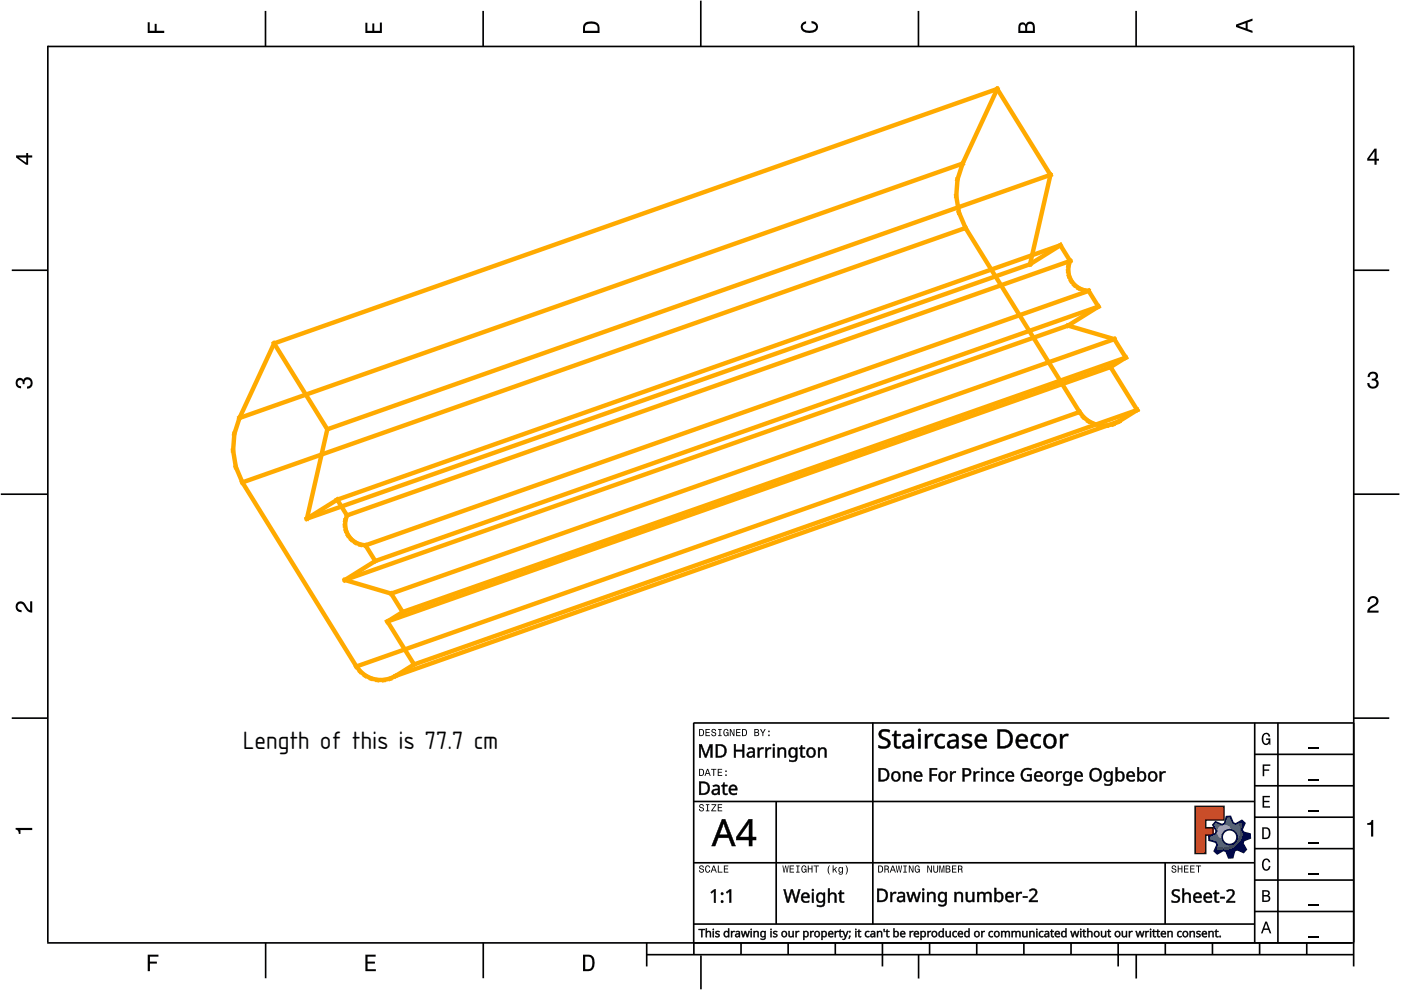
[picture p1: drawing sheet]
<svg xmlns="http://www.w3.org/2000/svg" width="297mm" height="210mm" viewBox="0 0 297 210" stroke-linecap="round" stroke-linejoin="round" font-family="sans-serif">
<defs><g id="words">
<text font-size="5" x="51.5" y="158.8">Length of this is 77.7 cm</text>
</g></defs>
<g fill="none" stroke="#000" stroke-width=".35">
<path d="M10.1 9.7v190.1M10.1 9.9h277M56.3 2.3v7.5M102.4 2.3v7.5M148.6 .1v9.8M194.7 2.3v7.5M240.9 2.3v7.5M287 9.7v195.2M2.5 57.3h7.5M287.1 57.3h7.4M.2 104.8h10M287 104.8h9.7"/>
<path d="M2.5 152.3h7.5M147 153.3h140.1M147.1 153.3v49.1M185.1 153.2v42.8M266 159.9h21M266 153.3v46.7M270.9 153.3v46.7M287.1 152.3h7.4M147 169.9h119M164.6 169.9v26M266 179.9h21M266 173.3h21"/>
<path d="M266 166.6h21M10 199.9h277.1M56.3 199.9v7.5M102.5 199.9v7.5M137.1 199.9v5M147 195.9h119M147 182.9h119M157.1 199.9v2.5M167.1 199.9v2.5M177.1 199.9v2.5M187.1 199.9v5M197.1 199.9v2.5"/>
<path d="M207.1 199.9v2.5M217.1 199.9v2.5M227.1 199.9v2.5M237.1 199.9v5M247 182.9v13M247.1 199.9v2.5M257.1 199.9v2.5M266 193.3h21M266 186.6h21M267.1 199.9v2.5M277.1 199.9v2.5M137.1 202.4h150"/>
<path d="M148.6 202.6v7.2M194.8 202.4v5.1M240.9 202.4v5.1"/>
</g>
<g fill="#000">
<path d="M31.3 4.7h.4v1.8h1.1v-1.4h.4v1.4h1.6v.5h-3.5z" fill-rule="evenodd"/>
<path d="M77.5 4.8h.4v1.7h1v-1.5h.5v1.5h1.1v-1.7h.5v2.2h-3.5z" fill-rule="evenodd"/>
<path d="M124.1 4.9a2.19 2.19 0 0 0-.5 2.1h3.5v-1.2a1.42 1.42 0 0 0-1.7-1.3zM124.3 5.2a2.14 2.14 0 0 1 2.3 .3l.1 1h-2.7l.1-1z" fill-rule="evenodd"/>
<path d="M170.1 4.9l.8-.4v.5a.7 .7 0 0 0-.7 .5 .7 .7 0 0 0 .3 .8 1.69 1.69 0 0 0 2.5-.6 .9 .9 0 0 0-.9-.8v-.5a1.24 1.24 0 0 1 1.3 1.1 1.24 1.24 0 0 1-1 1.4 2.22 2.22 0 0 1-2.5-.7l-.1-.5z" fill-rule="evenodd"/>
<path d="M216.1 5l-.2 .8v1.2h3.5v-1.3a.98 .98 0 0 0-.7-1.1 .98 .98 0 0 0-1.2 .6 .84 .84 0 0 0-1.4-.2zM216.4 5.3a.54 .54 0 0 1 .7-.1 .54 .54 0 0 1 .3 .6v.7h-1.1zM217.9 5.2a.62 .62 0 0 1 .7-.1 .62 .62 0 0 1 .4 .6v.8h-1.2z" fill-rule="evenodd"/>
<path d="M262.1 5.2v.5l3.5 1.3v-.5l-1.1-.3v-1.4l1.1-.4v-.5zM262.6 5.5l1.5-.6v1.1z" fill-rule="evenodd"/>
<path d="M3.4 32.9v.5l2.1 1.5h.5v-1.5h.8v-.5h-.8v-.5h-.4v.5zM4 33.4h1.6v1.1z" fill-rule="evenodd"/>
<path d="M291.4 31.5l-1.5 2.1v.5h1.5v.8h.5v-.8h.5v-.4h-.5v-2.2zM291.4 32.1v1.6h-1.1z" fill-rule="evenodd"/>
<path d="M3.6 80.4a.86 .86 0 0 1 1.4 .1 1.06 1.06 0 0 1 1.2-.5 1.06 1.06 0 0 1 .7 1.2 1.1 1.1 0 0 1-1.2 1.2v-.4a.71 .71 0 0 0 .8-1 .71 .71 0 0 0-1.3-.1v.6h-.4a.61 .61 0 0 0-.3-.8 .61 .61 0 0 0-.8 .2 .61 .61 0 0 0 .2 .8l.6 .2v.4a1.15 1.15 0 0 1-1.2-.6 1.15 1.15 0 0 1 .3-1.3z" fill-rule="evenodd"/>
<path d="M290.3 79.1a1.08 1.08 0 0 1 1.3-.2 1.08 1.08 0 0 1 .5 1.3l-.4 .2a1.06 1.06 0 0 1 .6 1.3 1.06 1.06 0 0 1-1.2 .7 1.1 1.1 0 0 1-1.2-1.2h.4a.71 .71 0 0 0 1 .8 .71 .71 0 0 0 .1-1.3h-.6v-.4a.61 .61 0 0 0 .8-.3 .61 .61 0 0 0-.2-.8 .61 .61 0 0 0-.8 .2l-.2 .5h-.4z" fill-rule="evenodd"/>
<path d="M3.6 127.8a1.22 1.22 0 0 1 2 .7l.4 .6 .4 .3v-1.9h.4v2.4a1.8 1.8 0 0 1-1.7-1.4 .71 .71 0 0 0-.9-.5 .71 .71 0 0 0-.5 .8 .71 .71 0 0 0 .9 .6v.4a1.18 1.18 0 0 1-1.2-.6 1.18 1.18 0 0 1 .2-1.4z" fill-rule="evenodd"/>
<path d="M290.3 126.7a1.18 1.18 0 0 1 1.9 .3 1.18 1.18 0 0 1-1 1.7l-.5 .3-.3 .5h1.9v.4h-2.4a1.8 1.8 0 0 1 1.4-1.7 .71 .71 0 0 0 .5-.9 .71 .71 0 0 0-.9-.5 .71 .71 0 0 0-.5 .8h-.4z" fill-rule="evenodd"/>
<path d="M148.2 154.6v1.5h.5a.77 .77 0 0 0 .6-.8 .77 .77 0 0 0-.6-.7zM148.4 154.8a.58 .58 0 0 1 .7 .5 .58 .58 0 0 1-.7 .6zM149.6 154.6v1.5h.9v-.2h-.7v-.5h.6v-.2h-.6v-.4h.7v-.2zM151 154.7a.53 .53 0 0 0 0 .6 .53 .53 0 0 0 .6 .2 .32 .32 0 0 1-.3 .5 .32 .32 0 0 1-.3-.4h-.2a.5 .5 0 0 0 .7 .5 .5 .5 0 0 0 .1-.8l-.4-.1a.28 .28 0 0 1-.1-.4 .28 .28 0 0 1 .4-.1 .28 .28 0 0 1 .1 .3h.2a.51 .51 0 0 0-.3-.4 .51 .51 0 0 0-.5 .1zM152.3 154.6v.2h.2v1.1h-.2v.2h.7v-.2h-.3v-1.1h.3v-.2zM153.5 154.7a.81 .81 0 0 0 .5 1.4l.3-.2 .2 .2v-.8h-.6v.1h.4l-.2 .5a.6 .6 0 0 1-.5-.6 .6 .6 0 0 1 .4-.6l.2 .3h.2l-.1-.3a.53 .53 0 0 0-.8 0zM154.7 154.6v1.5h.2v-1.3l.6 1.3h.2v-1.5h-.2v1.2l-.5-1.2zM156.1 154.6v1.5h.9v-.2h-.7v-.5h.6v-.2h-.6v-.4h.7v-.2zM157.3 154.6v1.5h.5a.77 .77 0 0 0 .6-.8 .77 .77 0 0 0-.6-.7zM157.5 154.8a.58 .58 0 0 1 .7 .5 .58 .58 0 0 1-.7 .6zM159.9 154.6v1.5h.6a.42 .42 0 0 0 .5-.3 .42 .42 0 0 0-.3-.5l.2-.2-.1-.4zM160.1 154.8h.3a.23 .23 0 0 1 .3 .2 .23 .23 0 0 1-.3 .2h-.3zM160.1 155.4h.4a.26 .26 0 0 1 .3 .2 .26 .26 0 0 1-.3 .3h-.4zM161.1 154.6l.5 .9v.6h.2v-.6l.5-.9h-.2l-.4 .7-.3-.7zM162.9 155.8v.3h.3v-.3zM162.9 154.9v.3h.3v-.3z" fill-rule="evenodd"/>
<path d="M267.8 155.7a.85 .85 0 0 1 .9-.3 .85 .85 0 0 1 .6 .8h-.3l-.1-.3a.49 .49 0 0 0-.4-.3 .49 .49 0 0 0-.5 .3 1.2 1.2 0 0 0 .4 1.8 .66 .66 0 0 0 .6-.8h-.6v-.3h.9v1.3h-.1l-.1-.3-.3 .3a.85 .85 0 0 1-1.2-.7v-1.1z" fill-rule="evenodd"/>
<path d="M3.3 175.5h3.5v.5h-2.5v.8h-.3a.77 .77 0 0 0-.7-.9z" fill-rule="evenodd"/>
<path d="M148.4 170.6a.53 .53 0 0 0 0 .6 .53 .53 0 0 0 .6 .2 .32 .32 0 0 1-.3 .5 .32 .32 0 0 1-.3-.4h-.2a.5 .5 0 0 0 .7 .6 .5 .5 0 0 0 .1-.9l-.4-.1a.28 .28 0 0 1-.1-.4 .28 .28 0 0 1 .4-.1 .28 .28 0 0 1 .1 .4h.2a.51 .51 0 0 0-.3-.5 .51 .51 0 0 0-.5 .1zM149.7 170.5v.2h.2v1.1h-.2v.2h.7v-.2h-.3v-1.1h.3v-.2zM150.8 170.5v.2h.8l-.8 1.3h1.1v-.2h-.9l.9-1.3zM152.2 170.5v1.5h.9v-.2h-.7v-.5h.6v-.2h-.6v-.4h.7v-.2z" fill-rule="evenodd"/>
<path d="M148.2 163v1.5h.5a.77 .77 0 0 0 .6-.7 .77 .77 0 0 0-.6-.8zM148.4 163.2a.57 .57 0 0 1 .7 .6 .57 .57 0 0 1-.7 .5zM149.9 163l-.5 1.5h.2l.1-.4h.6l.2 .4h.2l-.6-1.5zM150 163.2l.3 .7h-.5zM150.8 163v.2h.4v1.3h.2v-1.3h.5v-.2zM152.2 163v1.5h.9v-.2h-.7v-.5h.6v-.2h-.6v-.4h.7v-.2zM153.8 164.2v.3h.3v-.3zM153.8 163.4v.3h.3v-.3z" fill-rule="evenodd"/>
<path d="M253.4 171h6.1v2.8h-3.9v1.7h1.6v1.5h-1.6v4h-2.2z" fill-rule="evenodd"/>
<path d="M257.7 174.3l-.5 .6 .7 1.3-.2 .6-1.4 .5v.9l1.5 .4 .3 .5-.7 1.4 .7 .5 1.3-.7 .6 .2 .5 1.4 .9-.1 .3-1.4 .6-.3 1.4 .6 .5-.6-.7-1.3 .2-.6 1.4-.5-.1-.9-1.4-.4-.3-.5 .6-1.4-.6-.6-1.3 .8-.6-.2-.5-1.4h-.9l-.4 1.5-.5 .2zM259.1 177.5a1.6 1.6 0 0 1 3.2 0 1.6 1.6 0 0 1-3.2 0z" fill-rule="evenodd"/>
<path d="M267.7 168.7h1.5v.3h-1.2v.8h1.1v.3h-1.1v.8h1.3v.3h-1.6z" fill-rule="evenodd"/>
<path d="M267.7 162.1h1.6v.3h-1.3v.7h1.1v.3h-1.1v1.2h-.3z" fill-rule="evenodd"/>
<path d="M267.6 175.4v2.5h.8a1.37 1.37 0 0 0 .7-2.2 1.56 1.56 0 0 0-1.5-.3zM267.9 175.7a.98 .98 0 0 1 1.2 .7 .98 .98 0 0 1-.7 1.2h-.5z" fill-rule="evenodd"/>
<path d="M289.9 174.5a.77 .77 0 0 0 .9-.6h.4v3.5h-.5v-2.5h-.8z" fill-rule="evenodd"/>
<path d="M148.4 183.6a.53 .53 0 0 0 0 .6 .53 .53 0 0 0 .6 .2 .32 .32 0 0 1-.3 .5 .32 .32 0 0 1-.3-.4h-.2a.5 .5 0 0 0 .7 .6 .5 .5 0 0 0 .1-.9l-.4-.1a.28 .28 0 0 1-.1-.4 .28 .28 0 0 1 .4-.1 .28 .28 0 0 1 .1 .4h.2a.51 .51 0 0 0-.3-.5 .51 .51 0 0 0-.5 .1zM149.6 183.7l-.1 .2a.67 .67 0 0 0 .1 .9 .67 .67 0 0 0 .8 .1l.2-.4h-.2l-.2 .3a.6 .6 0 0 1-.5-.5 .6 .6 0 0 1 .4-.6l.3 .3h.2l-.2-.4a.5 .5 0 0 0-.8 .1zM151.2 183.5l-.5 1.5h.2l.1-.4h.6l.2 .4h.2l-.6-1.5zM151.3 183.7l.3 .7h-.5zM152.2 183.5v1.5h1v-.2h-.8v-1.3zM153.5 183.5v1.5h.9v-.2h-.7v-.5h.6v-.2h-.6v-.4h.7v-.2z" fill-rule="evenodd"/>
<path d="M165.9 183.5l.3 1.5h.1l.3-1.3 .2 1.3h.2l.2-1.5h-.1l-.2 1.3-.2-1.3h-.2l-.2 1.3-.2-1.3zM167.4 183.5v1.5h1v-.2h-.8v-.5h.7v-.2h-.7v-.4h.7v-.2zM168.8 183.5v.2h.3v1.1h-.3v.2h.7v-.2h-.2v-1.1h.2v-.2zM170.1 183.7a.82 .82 0 0 0 .5 1.3l.3-.2 .1 .2v-.8h-.5v.2h.3l-.2 .4a.6 .6 0 0 1-.5-.5 .6 .6 0 0 1 .5-.6l.2 .3h.2l-.2-.4a.53 .53 0 0 0-.7 .1zM171.3 183.5v1.5h.2v-.7h.6v.7h.2v-1.5h-.2v.6h-.6v-.6zM172.5 183.5v.2h.5v1.3h.2v-1.3h.4v-.2zM175.8 183.5a1.35 1.35 0 0 0 .2 1.9 1.84 1.84 0 0 1 0-1.9zM176.5 183.5v1.5h.2v-.4l.2-.2 .4 .6h.2l-.4-.7 .4-.5h-.2l-.6 .6v-.9zM177.9 184a.59 .59 0 0 0-.2 .7 .59 .59 0 0 0 .7 .3l.1-.2a.31 .31 0 0 1-.1 .5 .31 .31 0 0 1-.4-.2h-.2a.47 .47 0 0 0 .5 .4 .47 .47 0 0 0 .4-.5v-1.2h-.2v.2l-.3-.2zM178 184.1l.1-.1a.42 .42 0 0 1 .4 .4 .42 .42 0 0 1-.4 .5l-.1-.3zM179.3 183.5a1.85 1.85 0 0 1 0 1.9 1.22 1.22 0 0 0 0-1.9z" fill-rule="evenodd"/>
<path d="M186.2 183.5v1.5h.5a.77 .77 0 0 0 .6-.7 .77 .77 0 0 0-.6-.8zM186.4 183.7a.58 .58 0 0 1 .6 .6 .58 .58 0 0 1-.6 .5zM187.5 183.5v1.5h.2v-.6a.45 .45 0 0 1 .5 .1 .45 .45 0 0 1 .1 .5h.2l-.2-.7a.42 .42 0 0 0 .1-.5 .42 .42 0 0 0-.4-.3zM187.7 183.7h.2a.26 .26 0 0 1 .4 .3 .26 .26 0 0 1-.4 .2h-.2zM189.2 183.5l-.6 1.5h.2l.2-.4h.6l.1 .4h.2l-.5-1.5zM189.3 183.7l.2 .7h-.4zM189.9 183.5l.3 1.5h.2l.2-1.3 .2 1.3h.2l.3-1.5h-.2l-.2 1.3-.2-1.3h-.2l-.2 1.3-.2-1.3zM191.5 183.5v.2h.3v1.1h-.3v.2h.8v-.2h-.3v-1.1h.3v-.2zM192.7 183.5v1.5h.2v-1.2l.5 1.2h.3v-1.5h-.2v1.2l-.6-1.2zM194.1 183.7a.81 .81 0 0 0 .5 1.3l.3-.2 .1 .2v-.8h-.5v.2h.3l-.2 .4a.6 .6 0 0 1-.5-.5 .6 .6 0 0 1 .5-.6l.2 .3h.2l-.2-.4a.53 .53 0 0 0-.7 .1zM196.6 183.5v1.5h.2v-1.2l.6 1.2h.2v-1.5h-.2v1.2l-.6-1.2zM197.9 183.5v.9a.52 .52 0 0 0 .5 .6 .52 .52 0 0 0 .5-.6v-.9h-.2v.9a.33 .33 0 0 1-.3 .5 .33 .33 0 0 1-.3-.5v-.9zM199.2 183.5v1.5h.1v-1.4l.3 1.4h.2l.3-1.4v1.4h.1v-1.5h-.2l-.3 1.3-.3-1.3zM200.5 183.5v1.5h.6a.42 .42 0 0 0 .4-.3 .42 .42 0 0 0-.2-.5l.2-.2-.1-.4zM200.7 183.7h.3a.23 .23 0 0 1 .3 .2 .23 .23 0 0 1-.3 .2h-.3zM200.7 184.3h.3a.26 .26 0 0 1 .3 .3 .26 .26 0 0 1-.3 .2h-.3zM201.8 183.5v1.5h1v-.2h-.8v-.5h.7v-.2h-.7v-.4h.8v-.2zM203.1 183.5v1.5h.2v-.6a.45 .45 0 0 1 .5 .1 .45 .45 0 0 1 .1 .5h.2l-.2-.7a.42 .42 0 0 0 .1-.5 .42 .42 0 0 0-.4-.3zM203.3 183.7h.3a.26 .26 0 0 1 .3 .3 .26 .26 0 0 1-.4 .2h-.2z" fill-rule="evenodd"/>
<path d="M248.5 183.6a.53 .53 0 0 0 0 .6 .53 .53 0 0 0 .6 .2 .32 .32 0 0 1-.2 .5 .32 .32 0 0 1-.3-.4h-.2a.5 .5 0 0 0 .6 .6 .5 .5 0 0 0 .2-.9l-.4-.1a.28 .28 0 0 1-.1-.4 .28 .28 0 0 1 .3-.1 .28 .28 0 0 1 .2 .4h.2a.51 .51 0 0 0-.3-.5 .51 .51 0 0 0-.6 .1zM249.7 183.5v1.5h.2v-.7h.6v.7h.2v-1.5h-.2v.6h-.6v-.6zM251 183.5v1.5h1v-.2h-.8v-.5h.7v-.2h-.7v-.4h.8v-.2zM252.3 183.5v1.5h1v-.2h-.8v-.5h.7v-.2h-.7v-.4h.8v-.2zM253.5 183.5v.2h.5v1.3h.2v-1.3h.5v-.2z" fill-rule="evenodd"/>
<path d="M268.3 195.4l-1 2.5h.4l.2-.7h1l.3 .7h.3l-.9-2.5zM268.4 195.8l.4 1.1h-.7z" fill-rule="evenodd"/>
<path d="M267.6 188.7v2.5h1a.7 .7 0 0 0 .7-.5 .7 .7 0 0 0-.4-.8 .61 .61 0 0 0 .3-.8 .61 .61 0 0 0-.7-.4zM267.9 189h.6a.38 .38 0 0 1 .4 .4 .38 .38 0 0 1-.5 .4h-.5zM267.9 190.1h.6a.44 .44 0 0 1 .5 .4 .44 .44 0 0 1-.5 .4h-.6z" fill-rule="evenodd"/>
<path d="M267.8 182.3a.85 .85 0 0 1 .9-.3 .85 .85 0 0 1 .6 .8h-.3l-.1-.2a.47 .47 0 0 0-.4-.3 .47 .47 0 0 0-.4 .3 1.21 1.21 0 0 0 .4 1.7 .64 .64 0 0 0 .5-.7h.4a.89 .89 0 0 1-.8 1 .89 .89 0 0 1-1-.7v-1.1z" fill-rule="evenodd"/>
<path d="M31.3 202.4h2.3v.4h-1.8v1.1h1.5v.4h-1.5v1.6h-.5z" fill-rule="evenodd"/>
<path d="M77.5 202.4h2.1v.4h-1.7v1.1h1.6v.4h-1.6v1.2h1.8v.4h-2.2z" fill-rule="evenodd"/>
<path d="M123.6 202.4v3.5h1.2a1.42 1.42 0 0 0 1.3-1.7 1.38 1.38 0 0 0-1.3-1.8zM124.1 202.8l1 .1a1.89 1.89 0 0 1 0 2.5l-1 .1z" fill-rule="evenodd"/>
</g>
<path d="M277.3 158.6h2.2M277.3 178.6h2.2M277.3 172h2.2M277.3 165.3h2.2M277.3 198.6h2.2M277.3 192h2.2M277.3 185.3h2.2" fill="none" stroke="#000" stroke-width=".25"/>
<g fill="#000">
<path d="M186.6 154.9a2.09 2.09 0 0 1 2.1-.1l-.2 .5-.3-.1a.88 .88 0 0 0-1.4 .6l.7 .6a1.22 1.22 0 0 1 1.1 .7 1.22 1.22 0 0 1-.2 1.3 2.54 2.54 0 0 1-2.1 .1v-.5l.1 .1a1.52 1.52 0 0 0 1.9-.3 .9 .9 0 0 0-1-1 1.13 1.13 0 0 1-.7-1.9zM189.8 155h.3v.7h.8v.3h-.8v1.8a.56 .56 0 0 0 .3 .5 .56 .56 0 0 0 .5-.1v.5a.92 .92 0 0 1-1.3-.9v-1.8h-.5v-.2l.5-.2zM191.7 155.9a1.66 1.66 0 0 1 1.9 .1l.2 2.7h-.4l-.1-.5a1.1 1.1 0 0 1-1.1 .5 1.1 1.1 0 0 1-.9-.9 1.14 1.14 0 0 1 1.5-.9l.5-.1a.83 .83 0 0 0-.5-.8 .83 .83 0 0 0-1 .2zM191.9 157.5a.65 .65 0 0 0 .4 .9 .65 .65 0 0 0 .9-.5l.1-.7-1.1 .1zM194.6 154.8a.31 .31 0 0 1 .6 0 .31 .31 0 0 1-.6 0zM194.7 155.7h.5v3h-.5zM196.1 155.7h.4l.1 .5a1.11 1.11 0 0 1 1.3-.6l-.1 .5h-.1a.91 .91 0 0 0-1.1 1v1.6h-.5zM198.6 155.9a1.75 1.75 0 0 1 1.8-.1l-.2 .4a1.04 1.04 0 0 0-1.3 .1 1.04 1.04 0 0 0-.2 1.2 .99 .99 0 0 0 1.6 .6v.5a1.5 1.5 0 0 1-1.8-.3 1.5 1.5 0 0 1-.3-1.8zM201.1 155.9a1.66 1.66 0 0 1 2 .1l.1 2.7h-.3l-.1-.5a1.1 1.1 0 0 1-1.2 .5 1.1 1.1 0 0 1-.8-.9 1.14 1.14 0 0 1 1.4-.9l.5-.1a.83 .83 0 0 0-.5-.8 .83 .83 0 0 0-.9 .2zM201.4 157.5a.65 .65 0 0 0 .4 .9 .65 .65 0 0 0 .8-.5l.1-.7-1 .1zM204.1 156a1.88 1.88 0 0 1 1.9-.2l-.1 .4a.85 .85 0 0 0-1.5 .3l.6 .4a.96 .96 0 0 1 .9 .5 .96 .96 0 0 1-.1 1.1 2.1 2.1 0 0 1-1.8 0v-.4l.2 .1a.87 .87 0 0 0 1.4-.4l-.5-.4a1.01 1.01 0 0 1-1-1.4zM207.1 155.9a1.29 1.29 0 0 1 1.6-.1 1.29 1.29 0 0 1 .5 1.5h-2a1.12 1.12 0 0 0 1.7 .8h.2v.4a1.63 1.63 0 0 1-2.2-.4 1.63 1.63 0 0 1 .2-2.2zM207.4 156.2l-.2 .7h1.5a.74 .74 0 0 0-.4-.8 .74 .74 0 0 0-.9 .1zM211.5 154.7h1.2a2 2 0 0 1 2.1 2 2 2 0 0 1-2.2 2h-1.1zM212 155.1v3.1a1.62 1.62 0 0 0 2.2-1.6 1.35 1.35 0 0 0-1.5-1.5zM215.8 155.9a1.29 1.29 0 0 1 1.6-.1 1.29 1.29 0 0 1 .5 1.5h-2a1.12 1.12 0 0 0 1.7 .8h.2v.4a1.63 1.63 0 0 1-2.2-.4 1.63 1.63 0 0 1 .2-2.2zM216.1 156.2l-.2 .7h1.5a.74 .74 0 0 0-.4-.8 .74 .74 0 0 0-.9 .1zM219 155.9a1.75 1.75 0 0 1 1.7-.1l-.1 .4a1.04 1.04 0 0 0-1.3 .1 1.04 1.04 0 0 0-.3 1.2 .99 .99 0 0 0 1.7 .6v.5a1.5 1.5 0 0 1-1.8-.3 1.5 1.5 0 0 1-.3-1.8zM221.6 156a1.51 1.51 0 0 1 2.4 .9 1.51 1.51 0 0 1-1.9 1.7 1.7 1.7 0 0 1-.5-2.6zM222.1 156.1a1.42 1.42 0 0 0 .2 2.2 1.16 1.16 0 0 0 1.2-.7 1.16 1.16 0 0 0-.2-1.3l-.4-.3zM224.8 155.7h.4v.5a1.11 1.11 0 0 1 1.3-.6l-.1 .5h-.1a.91 .91 0 0 0-1.1 1v1.6h-.4z"/>
<path d="M186.6 154.9a2.03 2.03 0 0 1 2.1-.1l-.1 .5-.4-.1a.83 .83 0 0 0-1.3 .6l.8 .6a1.18 1.18 0 0 1 1.1 1.4 1.18 1.18 0 0 1-1.4 1l-1.2-.2v-.6l.2 .1a1.49 1.49 0 0 0 1.8-.3 1.2 1.2 0 0 0-1.2-1.1 1.12 1.12 0 0 1-.4-1.8zM186.6 155a1.08 1.08 0 0 0 .8 1.8h-.1a.8 .8 0 0 1 1 .9 .8 .8 0 0 1-1.1 .6l-.9-.3v.5l.3 .1a1.76 1.76 0 0 0 2.1-.7 1.48 1.48 0 0 0-1.4-1.6 .73 .73 0 0 1-.5-1 .73 .73 0 0 1 1.1-.3l.6 .3 .2-.5-.5-.1a1.78 1.78 0 0 0-1.6 .3zM189.7 154.9h.4v.8l.9-.1v.5l-.9-.1v1.8a.57 .57 0 0 0 .9 .4v.5h-.3a.92 .92 0 0 1-1.2-.9l.1-1.8-.5 .1v-.3l.5-.2zM189.8 155l-.2 .6-.5 .2v.2h.5v1.8a.95 .95 0 0 0 1.3 .8v-.4a.59 .59 0 0 1-.6 .1 .59 .59 0 0 1-.3-.5v-1.8h.9v-.3h-.9l.1-.7zM191.6 155.8a1.7 1.7 0 0 1 2.1 .2l.1 2.7h-.4l-.1-.5a1.06 1.06 0 0 1-1.3 .5 1.06 1.06 0 0 1-.7-1.2l.6-.5 1.3-.2a.71 .71 0 0 0-.3-.7 .71 .71 0 0 0-.9 .1l-.2 .1zM191.7 155.9l.1 .3a.88 .88 0 0 1 1-.2 .88 .88 0 0 1 .5 .9 2.06 2.06 0 0 0-1.9 .7 .98 .98 0 0 0 .7 1.1 .98 .98 0 0 0 1.1-.5l.2 .5h.4l-.1-2.1a1.17 1.17 0 0 0-1.9-.8zM192 157.5a.6 .6 0 0 0 .3 .8 .6 .6 0 0 0 .8-.4l.2-.7-1 .1zM192 157.3l1.3-.2a.85 .85 0 0 1-.4 1.1 .85 .85 0 0 1-1.1-.2zM194.6 154.8a.36 .36 0 0 1 .7 0 .36 .36 0 0 1-.7 0zM194.7 154.8a.26 .26 0 0 0 .5 0 .26 .26 0 0 0-.5 0zM194.6 155.6h.6v3.1h-.6zM194.7 155.7v3h.5v-3zM196.1 155.6h.5v.6a.96 .96 0 0 1 1.3-.6v.5h-.2a.86 .86 0 0 0-1 1v1.6h-.6zM196.1 155.7v3h.5v-1.6a.9 .9 0 0 1 1.2-1v-.4a1.32 1.32 0 0 0-1.3 .6v-.6zM198.6 155.9a1.63 1.63 0 0 1 1.8-.1l-.2 .4a1.02 1.02 0 0 0-1.2 .1 1.02 1.02 0 0 0-.3 1.2 1.01 1.01 0 0 0 1.7 .5v.6a1.54 1.54 0 0 1-1.9-.2 1.54 1.54 0 0 1-.3-1.9zM198.7 155.9a1.55 1.55 0 0 0-.5 1.8 1.55 1.55 0 0 0 1.6 1l.5-.1v-.5a1.16 1.16 0 0 1-1.8-.9 1.16 1.16 0 0 1 1.7-1.1l.1-.3a1.7 1.7 0 0 0-1.6 .1zM201.1 155.8a1.7 1.7 0 0 1 2 .2l.2 2.7h-.5l-.1-.5a1.06 1.06 0 0 1-1.2 .5 1.06 1.06 0 0 1-.7-1.2l.5-.5 1.4-.2a.71 .71 0 0 0-.4-.7 .71 .71 0 0 0-.8 .1l-.3 .1zM201.1 155.9l.2 .3a.88 .88 0 0 1 1-.2 .88 .88 0 0 1 .5 .9h-.1a2.06 2.06 0 0 0-1.8 .7 .98 .98 0 0 0 .6 1.1 .98 .98 0 0 0 1.2-.5l.2 .5h.3v-2.1a1.17 1.17 0 0 0-1.9-.8zM201.4 157.5a.6 .6 0 0 0 .4 .8 .6 .6 0 0 0 .8-.4l.1-.7-1 .1zM201.5 157.3l1.2-.2a.85 .85 0 0 1-.3 1.1 .85 .85 0 0 1-1.1-.2zM204.1 155.9a1.75 1.75 0 0 1 2-.1l-.2 .4a.82 .82 0 0 0-1.4 .3l.7 .4a.94 .94 0 0 1 1 1.1 .94 .94 0 0 1-1.3 .8l-1-.2v-.6l.4 .1a.83 .83 0 0 0 1.3-.3l-.7-.5a.96 .96 0 0 1-.8-1.4zM204.1 156a.84 .84 0 0 0 .8 1.2 .63 .63 0 0 1 .6 .4 .63 .63 0 0 1 0 .6l-.8 .2-.7-.3v.4a1.65 1.65 0 0 0 2-.4 1.1 1.1 0 0 0-1-1.2 .53 .53 0 0 1-.6-.6 .53 .53 0 0 1 .8-.3l.7 .2 .1-.4h-.1a1.82 1.82 0 0 0-1.8 .2zM207.1 155.9a1.32 1.32 0 0 1 1.6-.2 1.32 1.32 0 0 1 .5 1.6h-2a1.07 1.07 0 0 0 1.7 .8l.2-.1v.5a1.67 1.67 0 0 1-2.2-.3 1.67 1.67 0 0 1 .2-2.3zM207.1 156a1.58 1.58 0 0 0-.2 2.1 1.58 1.58 0 0 0 2.2 .4v-.4l-.1 .1a1.13 1.13 0 0 1-1.3 .1 1.13 1.13 0 0 1-.5-1.1l2 .1a1.24 1.24 0 0 0-.5-1.5 1.24 1.24 0 0 0-1.6 .2zM207.5 156.3l-.3 .6h1.5a.69 .69 0 0 0-.4-.8 .69 .69 0 0 0-.8 .2zM207.4 156.2a.77 .77 0 0 1 .9-.2 .77 .77 0 0 1 .4 .9h-1.6zM211.5 154.6h1.2a2.05 2.05 0 0 1 2.1 2.1 2.05 2.05 0 0 1-2.2 2h-1.1zM211.5 154.7v3.9a3.4 3.4 0 0 0 2.6-.5 1.97 1.97 0 0 0 .5-2.2 1.97 1.97 0 0 0-1.9-1.2zM212 155.1v3.1a1.57 1.57 0 0 0 2.1-1.6 1.3 1.3 0 0 0-1.4-1.5zM212 155a1.72 1.72 0 0 1 2.2 1.3 1.67 1.67 0 0 1-.5 1.6 1.67 1.67 0 0 1-1.7 .3zM215.8 155.9a1.32 1.32 0 0 1 1.6-.2 1.32 1.32 0 0 1 .5 1.6h-2a1.07 1.07 0 0 0 1.7 .8l.2-.1v.5a1.67 1.67 0 0 1-2.2-.3 1.67 1.67 0 0 1 .2-2.3zM215.8 156a1.58 1.58 0 0 0-.2 2.1 1.58 1.58 0 0 0 2.2 .4v-.4l-.1 .1a1.13 1.13 0 0 1-1.3 .1 1.13 1.13 0 0 1-.5-1.1l2 .1a1.24 1.24 0 0 0-.6-1.5 1.24 1.24 0 0 0-1.5 .2zM216.2 156.3l-.3 .6h1.5a.69 .69 0 0 0-.4-.8 .69 .69 0 0 0-.8 .2zM216.1 156.2a.77 .77 0 0 1 .9-.2 .77 .77 0 0 1 .4 .9h-1.6zM219 155.9a1.63 1.63 0 0 1 1.8-.1l-.2 .4a1.02 1.02 0 0 0-1.2 .1 1.02 1.02 0 0 0-.3 1.2 1.01 1.01 0 0 0 1.6 .5v.6a1.54 1.54 0 0 1-1.9-.2 1.54 1.54 0 0 1-.2-1.9zM219 155.9a1.55 1.55 0 0 0-.4 1.8 1.55 1.55 0 0 0 1.5 1l.6-.1v-.5a1.16 1.16 0 0 1-1.8-.9 1.16 1.16 0 0 1 1.7-1.1l.1-.3a1.7 1.7 0 0 0-1.7 .1zM221.5 156a1.56 1.56 0 0 1 2.6 .9 1.56 1.56 0 0 1-2 1.8 1.75 1.75 0 0 1-.6-2.7zM221.6 156a1.52 1.52 0 0 0-.2 1.9 1.52 1.52 0 0 0 1.7 .7 1.5 1.5 0 0 0 .8-2.1 1.5 1.5 0 0 0-2.1-.6zM222.1 156.2a1.38 1.38 0 0 0 .2 2 1.11 1.11 0 0 0 1.1-.6 1.11 1.11 0 0 0-.2-1.3l-.4-.2zM222.1 156.1a.96 .96 0 0 1 1 0 .96 .96 0 0 1 .4 1.1 .96 .96 0 0 1-.9 1.2 .96 .96 0 0 1-.9-1.2l.1-.7zM224.7 155.6h.5v.6a.96 .96 0 0 1 1.4-.6l-.1 .5h-.1a.86 .86 0 0 0-1.1 1v1.6h-.6zM224.8 155.7v3h.4v-1.6a.9 .9 0 0 1 1.2-1v-.4a1.32 1.32 0 0 0-1.2 .6v-.6z"/>
<path d="M148.2 157.8h.6l.8 2.3 .9-2.3h.6v2.9h-.5l.1-2.5-.9 2.5h-.4l-.8-2.5v2.5h-.4zM148.2 157.8v2.8h.4l-.1-2.5 1 2.5h.3l1-2.5-.1 2.5h.3v-2.8h-.5l-.8 2.3-.9-2.3zM151.7 157.8h.9a1.44 1.44 0 0 1 1.5 1.5 1.44 1.44 0 0 1-1.5 1.4h-.9zM151.8 157.8v2.8h.8a1.34 1.34 0 0 0 1.4-1.3 1.34 1.34 0 0 0-1.4-1.4zM152.1 158.1v2.2a1.1 1.1 0 0 0 1.5-1.1 1.1 1.1 0 0 0-1.5-1zM152.1 158.1a1.19 1.19 0 0 1 1.6 1.1 1.19 1.19 0 0 1-1.6 1.1zM155.6 157.8h.4v1.2h1.4v-1.2h.4v2.9h-.4v-1.4h-1.4v1.4h-.4zM155.6 157.8v2.8h.4l-.1-1.3h1.6l-.1 1.3h.4v-2.8h-.4l.1 1.2h-1.6l.1-1.2zM158.5 158.6a1.06 1.06 0 0 1 1.5 .3l.1 1.8h-.4v-.4a.71 .71 0 0 1-1.2 .1 .71 .71 0 0 1 .5-1.1h.6a.56 .56 0 0 0-.3-.5 .56 .56 0 0 0-.7 .2zM158.6 158.7l.1 .2a.57 .57 0 0 1 .7-.2 .57 .57 0 0 1 .3 .7h-.4a.64 .64 0 0 0-.9 .3 .64 .64 0 0 0 .4 .9l.6-.1 .3-.2 .1 .3h.2v-1.4a.83 .83 0 0 0-1.4-.5zM158.9 159.8a.39 .39 0 0 0 .1 .6 .39 .39 0 0 0 .6-.3l.1-.5zM158.8 159.7l.9-.2a.58 .58 0 0 1-.3 .8 .58 .58 0 0 1-.8-.3zM160.6 158.5h.4v.4a.65 .65 0 0 1 .9-.4l-.1 .4a.58 .58 0 0 0-.7 .6v1.2h-.5zM160.7 158.5v2.1h.3v-1.1a.62 .62 0 0 1 .2-.6 .62 .62 0 0 1 .6-.1l.1-.3a.77 .77 0 0 0-.9 .4l-.1-.4zM162.2 158.5h.4v.4a.65 .65 0 0 1 .9-.4l-.1 .4a.58 .58 0 0 0-.7 .6v1.2h-.5zM162.3 158.5v2.1h.3v-1.1a.62 .62 0 0 1 .2-.6 .62 .62 0 0 1 .7-.1v-.3a.77 .77 0 0 0-.9 .4v-.4zM163.8 157.9a.27 .27 0 0 1 .5 0 .27 .27 0 0 1-.5 0zM163.9 157.9a.17 .17 0 0 0 .3 0 .17 .17 0 0 0-.3 0zM163.8 158.5h.5v2.2h-.5zM163.9 158.5v2.1h.3v-2.1zM164.8 158.5h.4v.3a.82 .82 0 0 1 .9-.4 .82 .82 0 0 1 .6 .8v1.5h-.4v-1.4a.51 .51 0 0 0-.7-.5 .51 .51 0 0 0-.3 .7v1.2h-.5zM164.9 158.5v2.1h.3v-1.1a.61 .61 0 0 1 .4-.8 .61 .61 0 0 1 .8 .6l-.1 1.3h.4l-.1-1.4a.8 .8 0 0 0-.6-.6 .8 .8 0 0 0-.8 .2v-.3zM167.4 158.7a.8 .8 0 0 1 1.3 .1v-.3h.4v2.1a1.11 1.11 0 0 1-1.8 .8v-.4a.79 .79 0 0 0 .8 .2 .79 .79 0 0 0 .5-.6l.1-.3a.82 .82 0 0 1-1.5-.1v-1zM167.4 158.8a1 1 0 0 0-.1 1.3 1 1 0 0 0 1.2 .4l.3-.2a.83 .83 0 0 1-.4 1 .83 .83 0 0 1-1.1-.2v.3a1.3 1.3 0 0 0 1.7-.5v-2.4h-.2l-.1 .3a.81 .81 0 0 0-1.3 0zM167.8 158.9a.75 .75 0 0 0-.3 .9 .75 .75 0 0 0 .9 .4 .8 .8 0 0 0 .3-.8 .8 .8 0 0 0-.8-.6zM167.8 158.8a.75 .75 0 0 1 .9 .2 .75 .75 0 0 1 0 .9 .64 .64 0 0 1-.8 .5 .64 .64 0 0 1-.4-.8zM169.8 158h.3v.5h.6v.3h-.6v1.2a.39 .39 0 0 0 .6 .3l-.1 .4a.69 .69 0 0 1-.9-.7v-1.2h-.3v-.2l.3-.1zM169.9 158l-.1 .5-.4 .1v.2l.4-.1v1.3a.66 .66 0 0 0 .9 .6v-.3a.41 .41 0 0 1-.5 .1 .41 .41 0 0 1-.2-.4v-1.3l.7 .1v-.3l-.7 .1 .1-.6zM171.2 158.7a1.07 1.07 0 0 1 1.5 .1 1.07 1.07 0 0 1 0 1.5 1.07 1.07 0 0 1-1.5 0l-.3-.7zM171.3 158.8a1.02 1.02 0 0 0-.1 1.4 1.02 1.02 0 0 0 1.4 .1 1.02 1.02 0 0 0 .1-1.4 1.02 1.02 0 0 0-1.4-.1zM171.6 158.9a.71 .71 0 0 0-.2 1 .71 .71 0 0 0 1 .2 .73 .73 0 0 0 .1-.9 .73 .73 0 0 0-.9-.3zM171.4 158.9a.81 .81 0 0 1 1.3 .4 .81 .81 0 0 1-.7 1.1 .89 .89 0 0 1-.6-1.5zM173.4 158.5h.4v.3a.82 .82 0 0 1 .9-.4 .82 .82 0 0 1 .6 .8v1.5h-.5v-1.4a.51 .51 0 0 0-.6-.5 .51 .51 0 0 0-.3 .7v1.2h-.5zM173.5 158.5v2.1h.3v-1.1a.61 .61 0 0 1 .4-.8 .61 .61 0 0 1 .7 .6v1.3h.3v-1.4a.8 .8 0 0 0-.6-.6 .8 .8 0 0 0-.9 .2v-.3z"/>
<path d="M148.2 157.8h.6l.8 2.3 .9-2.3h.5v2.8h-.3v-2.4l-.9 2.4h-.3l-.9-2.4v2.4h-.4zM151.8 157.8h.8a1.39 1.39 0 0 1 1.4 1.5 1.39 1.39 0 0 1-1.4 1.3h-.8zM152.1 158.1v2.2a1.15 1.15 0 0 0 1.5-1.1 1.15 1.15 0 0 0-1.5-1.1zM155.6 157.8h.4v1.2h1.4v-1.2h.4v2.8h-.4v-1.3h-1.4v1.3h-.4zM158.6 158.7a.88 .88 0 0 1 1.4 .5v1.4h-.2l-.1-.3a.72 .72 0 0 1-.9 .4 .72 .72 0 0 1-.4-1 .72 .72 0 0 1 .9-.3l.4-.1a.57 .57 0 0 0-.4-.6 .57 .57 0 0 0-.6 .2zM158.8 159.7a.46 .46 0 0 0 .3 .7 .46 .46 0 0 0 .6-.4v-.4zM160.7 158.5h.2l.1 .4a.77 .77 0 0 1 .9-.4l-.1 .3a.63 .63 0 0 0-.8 .7v1.1h-.3zM162.3 158.5h.3v.4a.77 .77 0 0 1 .9-.4l-.1 .3a.63 .63 0 0 0-.8 .7v1.1h-.3zM163.8 157.9a.25 .25 0 0 1 .5 0 .25 .25 0 0 1-.5 0zM163.9 158.5h.3v2.1h-.3zM164.9 158.5h.3v.3a.79 .79 0 0 1 .9-.3 .79 .79 0 0 1 .6 .7v1.4h-.4v-1.3a.56 .56 0 0 0-.7-.5 .56 .56 0 0 0-.4 .7v1.1h-.3zM167.4 158.8a.85 .85 0 0 1 1.3 0l.1-.3h.2v2.1a1.03 1.03 0 0 1-.6 1 1.03 1.03 0 0 1-1.1-.2v-.3a.79 .79 0 0 0 .8 .2 .79 .79 0 0 0 .6-.6v-.4a.93 .93 0 0 1-1.2 .2 .93 .93 0 0 1-.3-1.2zM167.8 158.9a.8 .8 0 0 0-.3 .9 .8 .8 0 0 0 .9 .5 .85 .85 0 0 0 .3-.9 .85 .85 0 0 0-.8-.6zM169.9 158h.2v.5h.6v.3h-.6v1.2a.42 .42 0 0 0 .6 .3l-.1 .3a.64 .64 0 0 1-.9-.6v-1.2h-.3v-.2l.3-.1zM171.2 158.8a1.03 1.03 0 0 1 1.5 .1 1.03 1.03 0 0 1-.1 1.4 1.03 1.03 0 0 1-1.4 0l-.2-.7zM171.6 158.9a.76 .76 0 0 0-.2 1 .76 .76 0 0 0 1 .2 .78 .78 0 0 0 .1-.9 .78 .78 0 0 0-.9-.3zM173.5 158.5h.2l.1 .3a.79 .79 0 0 1 .9-.3 .79 .79 0 0 1 .5 .7v1.4h-.3v-1.3a.56 .56 0 0 0-.7-.5 .56 .56 0 0 0-.4 .7v1.1h-.3z"/>
<path d="M148.2 165.7h.9a1.39 1.39 0 0 1 1.4 1.5 1.39 1.39 0 0 1-1.5 1.3h-.8zM148.6 166v2.2a1.15 1.15 0 0 0 1.5-1.1 1.15 1.15 0 0 0-1.5-1.1zM151.1 166.6a.88 .88 0 0 1 1.5 .5v1.4h-.3v-.3a.72 .72 0 0 1-1 .4 .72 .72 0 0 1-.3-1 .72 .72 0 0 1 .9-.3h.4a.57 .57 0 0 0-.4-.7 .57 .57 0 0 0-.7 .2zM151.4 167.6a.46 .46 0 0 0 .2 .7 .46 .46 0 0 0 .6-.4v-.4zM153.4 165.9h.2v.5h.6v.3h-.6v1.2a.42 .42 0 0 0 .6 .3v.3a.64 .64 0 0 1-.9-.6v-1.2h-.3v-.2l.3-.1zM154.8 166.6a.9 .9 0 0 1 1.1-.1 .9 .9 0 0 1 .4 1h-1.4a.81 .81 0 0 0 .5 .8 .81 .81 0 0 0 .8-.2v.3a1.14 1.14 0 0 1-1.5-.2 1.14 1.14 0 0 1 .1-1.6zM155.1 166.8l-.2 .5h1.1a.52 .52 0 0 0-.3-.6 .52 .52 0 0 0-.6 .1z"/>
<path d="M148.2 165.7h.9a1.44 1.44 0 0 1 1.4 1.5 1.44 1.44 0 0 1-1.5 1.4h-.8zM148.2 165.7v2.8h.8a1.34 1.34 0 0 0 1.4-1.3 1.34 1.34 0 0 0-1.3-1.4zM148.6 166v2.2a1.1 1.1 0 0 0 1.5-1.1 1.1 1.1 0 0 0-1.5-1zM148.5 166a1.19 1.19 0 0 1 1.7 1.1 1.19 1.19 0 0 1-1.7 1.1zM151.1 166.5a1.06 1.06 0 0 1 1.5 .4v1.7h-.3v-.4a.71 .71 0 0 1-1.3 .2 .71 .71 0 0 1 .6-1.2l.6 .1a.56 .56 0 0 0-.4-.6 .56 .56 0 0 0-.6 .2zM151.1 166.6l.1 .2a.57 .57 0 0 1 .8-.2 .57 .57 0 0 1 .3 .7h-.4a.64 .64 0 0 0-.9 .3 .64 .64 0 0 0 .4 .9l.5-.1 .4-.2v.3h.3l-.1-1.4a.83 .83 0 0 0-1.4-.5zM151.4 167.7a.39 .39 0 0 0 .2 .6 .39 .39 0 0 0 .5-.3l.1-.5zM151.4 167.6l.8-.2a.58 .58 0 0 1-.2 .8 .58 .58 0 0 1-.8-.3zM153.4 165.9h.3l-.1 .5h.7v.3h-.7l.1 1.2a.39 .39 0 0 0 .6 .3l-.1 .4a.69 .69 0 0 1-1-.7l.1-1.2h-.4v-.2l.4-.1zM153.4 165.9l-.1 .5-.3 .1v.2l.3-.1v1.3a.66 .66 0 0 0 .9 .6v-.3a.41 .41 0 0 1-.4 .1 .41 .41 0 0 1-.2-.4v-1.3l.6 .1v-.3l-.6 .1v-.6zM154.8 166.6a.93 .93 0 0 1 1.2-.1 .93 .93 0 0 1 .3 1.1l-1.4-.1a.78 .78 0 0 0 .5 .7 .78 .78 0 0 0 .9-.2v.1a.61 .61 0 0 1-1 .5 1.18 1.18 0 0 1-.5-2zM154.9 166.7a1.09 1.09 0 0 0-.2 1.4 1.09 1.09 0 0 0 1.5 .3v-.3a.78 .78 0 0 1-.9 .2 .78 .78 0 0 1-.4-.8h1.4a.85 .85 0 0 0-.4-.9 .85 .85 0 0 0-1 .1zM155.1 166.9l-.2 .4h1a.47 .47 0 0 0-.2-.5 .47 .47 0 0 0-.6 .1zM155 166.8a.54 .54 0 0 1 .7-.1 .54 .54 0 0 1 .3 .6h-1.2z"/>
<path d="M153.1 173.7h.7l2.2 5.7h-.8l-.7-1.8h-2.2l-.7 1.8h-.8zM153.1 173.7l-2.2 5.7h.7l.6-1.8h2.3l.7 1.8h.7l-2.2-5.7zM153.4 174.5l-.1 .6-.8 1.9h1.8zM153.4 174.3l1 2.7h-2l.8-1.7zM158.7 173.7h.8v3.8l.8-.1v.7h-.8v1.3h-.7v-1.3h-2.7v-.6zM158.8 173.7l-2.7 3.8v.6l2.8-.1-.1 1.4h.7l-.1-1.4 .9 .1v-.6h-.9l.1-3.8zM158.8 174.4l-.2 .6-1.8 2.5h2zM158.8 174.4h.1v3.1h-2.2z"/>
<path d="M153.1 173.7h.6l2.2 5.7h-.7l-.7-1.8h-2.2l-.7 1.8h-.7zM153.4 174.4l-.9 2.6h1.8zM158.8 173.7h.7v3.8h.8v.6h-.8v1.3h-.7v-1.3h-2.7v-.6zM158.8 174.4l-2 3.1h2z"/>
<path d="M186.3 162.9h.9a1.39 1.39 0 0 1 1.3 1.4 1.39 1.39 0 0 1-1.4 1.4h-.8zM186.6 163.2v2.2a1.15 1.15 0 0 0 1.6-1.1 1.15 1.15 0 0 0-1.6-1.1zM189.2 163.8a1.03 1.03 0 0 1 1.5 .1 1.03 1.03 0 0 1-.1 1.4 1.03 1.03 0 0 1-1.4 .1l-.2-.8zM189.6 163.9a.76 .76 0 0 0-.3 1.1 .76 .76 0 0 0 1.1 .2 .78 .78 0 0 0 .1-1 .78 .78 0 0 0-.9-.3zM191.5 163.6h.2l.1 .3a.79 .79 0 0 1 .9-.3 .79 .79 0 0 1 .5 .7v1.4h-.3v-1.4a.56 .56 0 0 0-.7-.5 .56 .56 0 0 0-.4 .8v1.1h-.3zM194.1 163.8a.9 .9 0 0 1 1-.1 .9 .9 0 0 1 .4 1h-1.4a.81 .81 0 0 0 .5 .7 .81 .81 0 0 0 .8-.1v.3a1.14 1.14 0 0 1-1.5-.3 1.14 1.14 0 0 1 .2-1.5zM194.3 164l-.2 .4h1.1a.52 .52 0 0 0-.3-.5 .52 .52 0 0 0-.6 .1zM197.1 162.9h1.6v.3h-1.2v1h1.1v.3h-1.1v1.2h-.4zM199.2 163.8a1.03 1.03 0 0 1 1.5 .1 1.03 1.03 0 0 1-.1 1.4 1.03 1.03 0 0 1-1.4 .1l-.2-.8zM199.6 163.9a.76 .76 0 0 0-.3 1.1 .76 .76 0 0 0 1.1 .2 .78 .78 0 0 0 .1-1 .78 .78 0 0 0-.9-.3zM201.5 163.6h.2l.1 .4a.77 .77 0 0 1 .9-.4l-.1 .3a.63 .63 0 0 0-.8 .6v1.2h-.3zM204.1 162.9h.8a.87 .87 0 0 1 1 .9 .87 .87 0 0 1-1.1 .8h-.3v1.1h-.4zM204.5 163.2v1.1a.69 .69 0 0 0 .8-.1 .69 .69 0 0 0 .2-.8l-.5-.2zM206.4 163.6h.3l.1 .4a.77 .77 0 0 1 .8-.4v.3a.63 .63 0 0 0-.8 .6v1.2h-.4zM208 163a.22 .22 0 0 1 .4 0 .22 .22 0 0 1-.4 0zM208 163.6h.4v2.1h-.4zM209 163.6h.3l.1 .3a.79 .79 0 0 1 .8-.3 .79 .79 0 0 1 .6 .7v1.4h-.3v-1.4a.56 .56 0 0 0-.7-.5 .56 .56 0 0 0-.4 .8v1.1h-.4zM211.7 163.7l.4-.2 .5 .1h.3l-.1 .3a.77 .77 0 0 0-1.1 .8 .77 .77 0 0 0 1.1 .6v.3a1.09 1.09 0 0 1-1.4-.4 1.09 1.09 0 0 1 .3-1.5zM213.5 163.8a.9 .9 0 0 1 1.1-.1 .9 .9 0 0 1 .4 1h-1.4a.81 .81 0 0 0 .4 .7 .81 .81 0 0 0 .9-.1v.3a1.14 1.14 0 0 1-1.5-.3 1.14 1.14 0 0 1 .1-1.5zM213.7 164l-.1 .4h1a.52 .52 0 0 0-.2-.5 .52 .52 0 0 0-.7 .1zM216.9 163.2a1.87 1.87 0 0 1 1.8-.2l-.1 .3a1.15 1.15 0 0 0-1.8 .9 1.15 1.15 0 0 0 1.6 1.1v-.8h-.6v-.3h.9v1.4a1.52 1.52 0 0 1-1.7-.2 1.52 1.52 0 0 1-.5-1.7zM219.6 163.8a.9 .9 0 0 1 1.1-.1 .9 .9 0 0 1 .3 1h-1.4a.81 .81 0 0 0 .5 .7 .81 .81 0 0 0 .8-.1v.3a1.14 1.14 0 0 1-1.5-.3 1.14 1.14 0 0 1 .2-1.5zM219.8 164l-.2 .4h1.1a.52 .52 0 0 0-.3-.5 .52 .52 0 0 0-.6 .1zM221.7 163.8a1.03 1.03 0 0 1 1.4 .1 1.03 1.03 0 0 1 0 1.4 1.03 1.03 0 0 1-1.4 .1l-.2-.8zM222.1 163.9a.76 .76 0 0 0-.3 1.1 .76 .76 0 0 0 1.1 .2 .78 .78 0 0 0 .1-1 .78 .78 0 0 0-.9-.3zM223.9 163.6h.3v.4a.77 .77 0 0 1 .9-.4l-.1 .3a.63 .63 0 0 0-.7 .6v1.2h-.4zM225.6 163.8a.85 .85 0 0 1 1.3 0l.1-.2h.2v2.1a1.03 1.03 0 0 1-.6 .9 1.03 1.03 0 0 1-1.1-.1v-.3a.79 .79 0 0 0 .8 .2 .79 .79 0 0 0 .6-.7v-.3a.93 .93 0 0 1-1.2 .1 .93 .93 0 0 1-.3-1.2zM226 163.9a.8 .8 0 0 0-.3 1 .8 .8 0 0 0 .9 .4 .85 .85 0 0 0 .3-.9 .85 .85 0 0 0-.8-.6zM228.1 163.8a.9 .9 0 0 1 1.1-.1 .9 .9 0 0 1 .4 1h-1.5a.81 .81 0 0 0 .5 .7 .81 .81 0 0 0 .9-.1v.3a1.14 1.14 0 0 1-1.6-.3 1.14 1.14 0 0 1 .2-1.5zM228.3 164l-.2 .4h1.1a.52 .52 0 0 0-.3-.5 .52 .52 0 0 0-.6 .1zM231.4 163.2a1.4 1.4 0 0 1 2.2 .8 1.4 1.4 0 0 1-1.6 1.7 1.53 1.53 0 0 1-.6-2.5zM231.6 163.4a1.12 1.12 0 0 0-.1 1.4 1.12 1.12 0 0 0 1.3 .5 1.22 1.22 0 0 0 .4-1.3 1.22 1.22 0 0 0-.9-.9zM234.3 163.8a.85 .85 0 0 1 1.3 0v-.2h.3v2.1a1.03 1.03 0 0 1-.6 .9 1.03 1.03 0 0 1-1.1-.1v-.3a.79 .79 0 0 0 .8 .2 .79 .79 0 0 0 .5-.7l.1-.3a.93 .93 0 0 1-1.3 .1 .93 .93 0 0 1-.2-1.2zM234.6 163.9a.8 .8 0 0 0-.2 1 .8 .8 0 0 0 .9 .4 .85 .85 0 0 0 .2-.9 .85 .85 0 0 0-.7-.6zM236.5 162.7h.4v1.1a.94 .94 0 0 1 1.2-.1 .94 .94 0 0 1 .3 1.2 .86 .86 0 0 1-.6 .8 .86 .86 0 0 1-.9-.3l-.1 .3h-.3zM237 164a.92 .92 0 0 0 .5 1.4 .8 .8 0 0 0 .5-.9 .8 .8 0 0 0-.7-.7zM239.1 163.8a.9 .9 0 0 1 1.1-.1 .9 .9 0 0 1 .4 1h-1.4a.81 .81 0 0 0 .5 .7 .81 .81 0 0 0 .8-.1v.3a1.14 1.14 0 0 1-1.5-.3 1.14 1.14 0 0 1 .1-1.5zM239.4 164l-.2 .4h1.1a.52 .52 0 0 0-.3-.5 .52 .52 0 0 0-.6 .1zM241.1 162.7h.4v1.1a.94 .94 0 0 1 1.2-.1 .94 .94 0 0 1 .3 1.2 .86 .86 0 0 1-.6 .8 .86 .86 0 0 1-.9-.3l-.1 .3h-.3zM241.6 164a.92 .92 0 0 0 .5 1.4 .8 .8 0 0 0 .5-.9 .8 .8 0 0 0-.7-.7zM243.7 163.8a1.03 1.03 0 0 1 1.4 .1 1.03 1.03 0 0 1 0 1.4 1.03 1.03 0 0 1-1.5 .1l-.2-.8zM244 163.9a.76 .76 0 0 0-.2 1.1 .76 .76 0 0 0 1 .2 .78 .78 0 0 0 .2-1 .78 .78 0 0 0-1-.3zM245.9 163.6h.3v.4a.77 .77 0 0 1 .9-.4l-.1 .3a.63 .63 0 0 0-.8 .6v1.2h-.3z"/>
<path d="M186.2 162.8h1a1.44 1.44 0 0 1 1.4 1.5 1.44 1.44 0 0 1-1.5 1.4h-.9zM186.3 162.9v2.8l.8-.1a1.34 1.34 0 0 0 1.4-1.3 1.34 1.34 0 0 0-1.3-1.4zM186.6 163.2v2.1a1.1 1.1 0 0 0 1.5-1 1.1 1.1 0 0 0-1.5-1.1zM186.6 163.1a1.19 1.19 0 0 1 1.6 1.1 1.19 1.19 0 0 1-1.6 1.2zM189.2 163.8a1.07 1.07 0 0 1 1.5 .1 1.07 1.07 0 0 1-.1 1.5 1.07 1.07 0 0 1-1.4 0l-.3-.8zM189.3 163.8a1.02 1.02 0 0 0-.1 1.5 1.02 1.02 0 0 0 1.4 .1 1.02 1.02 0 0 0 .1-1.4 1.02 1.02 0 0 0-1.4-.2zM189.6 164a.71 .71 0 0 0-.2 .9 .71 .71 0 0 0 1 .3 .73 .73 0 0 0 .1-.9 .73 .73 0 0 0-.9-.3zM189.4 164a.81 .81 0 0 1 1.3 .4 .81 .81 0 0 1-.8 1.1 .89 .89 0 0 1-.5-1.5zM191.4 163.5h.4v.3a.82 .82 0 0 1 .9-.3 .82 .82 0 0 1 .6 .8v1.4h-.5v-1.4a.51 .51 0 0 0-.6-.4 .51 .51 0 0 0-.4 .7v1.1h-.4zM191.5 163.6v2.1h.3l-.1-1.1a.61 .61 0 0 1 .5-.8 .61 .61 0 0 1 .7 .5v1.4h.3v-1.4a.8 .8 0 0 0-.6-.7 .8 .8 0 0 0-.9 .3v-.3zM194 163.7a.93 .93 0 0 1 1.2-.1 .93 .93 0 0 1 .3 1.1h-1.4a.78 .78 0 0 0 .6 .7 .78 .78 0 0 0 .8-.2v.1a.61 .61 0 0 1-.9 .4 1.18 1.18 0 0 1-.6-2zM194.1 163.8a1.09 1.09 0 0 0-.1 1.5 1.09 1.09 0 0 0 1.4 .2v-.2a.78 .78 0 0 1-.9 .1 .78 .78 0 0 1-.4-.8l1.4 .1a.85 .85 0 0 0-.4-1 .85 .85 0 0 0-1 .1zM194.3 164l-.2 .4h1a.47 .47 0 0 0-.2-.5 .47 .47 0 0 0-.6 .1zM194.2 163.9a.54 .54 0 0 1 .7-.1 .54 .54 0 0 1 .3 .7h-1.1zM197.1 162.8h1.6v.4h-1.2v1l1.1-.1v.4h-1.1v1.2h-.4zM197.1 162.9v2.8h.4l-.1-1.3 1.2 .1v-.3h-1.2v-1.1l1.3 .1v-.3zM199.2 163.8a1.07 1.07 0 0 1 1.5 .1 1.07 1.07 0 0 1-.1 1.5 1.07 1.07 0 0 1-1.4 0l-.3-.8zM199.3 163.8a1.02 1.02 0 0 0-.1 1.5 1.02 1.02 0 0 0 1.4 .1 1.02 1.02 0 0 0 .1-1.4 1.02 1.02 0 0 0-1.4-.2zM199.6 164a.71 .71 0 0 0-.2 .9 .71 .71 0 0 0 1 .3 .73 .73 0 0 0 .1-.9 .73 .73 0 0 0-.9-.3zM199.4 164a.81 .81 0 0 1 1.3 .4 .81 .81 0 0 1-.8 1.1 .89 .89 0 0 1-.5-1.5zM201.4 163.5h.4v.5a.65 .65 0 0 1 .9-.4l-.1 .3a.58 .58 0 0 0-.8 .6v1.2h-.4zM201.5 163.6v2.1h.3l-.1-1.2a.62 .62 0 0 1 .3-.6 .62 .62 0 0 1 .6 0l.1-.3a.77 .77 0 0 0-.9 .4l-.1-.4zM204.1 162.8h.8a.92 .92 0 0 1 1 1 .92 .92 0 0 1-1.1 .8h-.3v1.1h-.4zM204.1 162.9v2.8h.4l-.1-1.2a.97 .97 0 0 0 1.1-.1 .97 .97 0 0 0 .2-1.1l-.5-.3zM204.5 163.2v1a.65 .65 0 0 0 .7 0 .65 .65 0 0 0 .3-.7l-.3-.2zM204.4 163.1a.78 .78 0 0 1 1.2 .8 .96 .96 0 0 1-1.2 .4zM206.4 163.5h.4v.5a.65 .65 0 0 1 .9-.4l-.2 .3a.58 .58 0 0 0-.7 .6v1.2h-.4zM206.4 163.6v2.1h.4l-.1-1.2a.62 .62 0 0 1 .3-.6 .62 .62 0 0 1 .6 0v-.3a.77 .77 0 0 0-.8 .4l-.1-.4zM207.9 163a.3 .3 0 0 1 .6 0 .3 .3 0 0 1-.6 0zM208.1 163a.17 .17 0 0 0 .3 0 .17 .17 0 0 0-.3 0zM208 163.5h.4v2.2h-.4zM208 163.6v2.1h.4v-2.1zM209 163.5h.4l-.1 .3a.82 .82 0 0 1 1-.3 .82 .82 0 0 1 .6 .8v1.4h-.5v-1.4a.51 .51 0 0 0-.6-.4 .51 .51 0 0 0-.4 .7v1.1h-.4zM209 163.6v2.1h.4l-.1-1.1a.61 .61 0 0 1 .5-.8 .61 .61 0 0 1 .7 .5v1.4h.3v-1.4a.8 .8 0 0 0-.6-.7 .8 .8 0 0 0-.9 .3v-.3zM211.6 163.7a1.09 1.09 0 0 1 1.3 0l-.1 .3a.72 .72 0 0 0-1.1 .7 .72 .72 0 0 0 1.2 .5v.1a.49 .49 0 0 1-.3 .5 .49 .49 0 0 1-.5-.1 1.19 1.19 0 0 1-.5-2zM211.7 163.8a1.07 1.07 0 0 0-.2 1.4 1.07 1.07 0 0 0 1.3 .4v-.3a.78 .78 0 0 1-1.2-.6 .78 .78 0 0 1 1.2-.8v-.3h-.7zM213.5 163.7a.93 .93 0 0 1 1.1-.1 .93 .93 0 0 1 .4 1.1h-1.4a.78 .78 0 0 0 .5 .7 .78 .78 0 0 0 .8-.2v.1a.61 .61 0 0 1-.9 .4 1.18 1.18 0 0 1-.5-2zM213.5 163.8a1.09 1.09 0 0 0-.1 1.5 1.09 1.09 0 0 0 1.5 .2v-.2a.78 .78 0 0 1-.9 .1 .78 .78 0 0 1-.4-.8l1.3 .1a.85 .85 0 0 0-.3-1 .85 .85 0 0 0-1.1 .1zM213.8 164l-.2 .4h1a.47 .47 0 0 0-.3-.5 .47 .47 0 0 0-.5 .1zM213.7 163.9a.54 .54 0 0 1 .7-.1 .54 .54 0 0 1 .2 .7h-1.1zM216.9 163.1a1.73 1.73 0 0 1 1.9-.1l-.2 .4a1.11 1.11 0 0 0-1.7 .7 1.11 1.11 0 0 0 1.5 1.2v-.8l-.7 .1v-.5h1.1v1.5a1.58 1.58 0 0 1-1.9-.2 1.58 1.58 0 0 1-.3-1.9zM216.9 163.2a1.45 1.45 0 0 0-.2 1.9 1.45 1.45 0 0 0 1.9 .5h.1v-1.4h-.9v.3h.6v.8a1.18 1.18 0 0 1-1.7-1.1 1.18 1.18 0 0 1 1.9-.9l.1-.2a1.83 1.83 0 0 0-1.8 .1zM219.5 163.7a.93 .93 0 0 1 1.2-.1 .93 .93 0 0 1 .3 1.1h-1.3a.78 .78 0 0 0 .5 .7 .78 .78 0 0 0 .8-.2v.1a.61 .61 0 0 1-.9 .4 1.18 1.18 0 0 1-.6-2zM219.6 163.8a1.09 1.09 0 0 0-.1 1.5 1.09 1.09 0 0 0 1.4 .2v-.2a.78 .78 0 0 1-.8 .1 .78 .78 0 0 1-.5-.8l1.4 .1a.85 .85 0 0 0-.4-1 .85 .85 0 0 0-1 .1zM219.8 164l-.2 .4h1a.47 .47 0 0 0-.2-.5 .47 .47 0 0 0-.6 .1zM219.7 163.9a.54 .54 0 0 1 .7-.1 .54 .54 0 0 1 .3 .7h-1.1zM221.7 163.8a1.07 1.07 0 0 1 1.5 .1 1.07 1.07 0 0 1-.1 1.5 1.07 1.07 0 0 1-1.5 0l-.2-.8zM221.7 163.8a1.02 1.02 0 0 0 0 1.5 1.02 1.02 0 0 0 1.4 .1 1.02 1.02 0 0 0 .1-1.4 1.02 1.02 0 0 0-1.5-.2zM222.1 164a.71 .71 0 0 0-.2 .9 .71 .71 0 0 0 .9 .3 .73 .73 0 0 0 .2-.9 .73 .73 0 0 0-.9-.3zM221.9 164a.81 .81 0 0 1 1.2 .4 .81 .81 0 0 1-.7 1.1 .89 .89 0 0 1-.5-1.5zM223.9 163.5h.4v.5a.65 .65 0 0 1 .9-.4l-.2 .3a.58 .58 0 0 0-.7 .6v1.2h-.4zM223.9 163.6v2.1h.4l-.1-1.2a.62 .62 0 0 1 .3-.6 .62 .62 0 0 1 .6 0v-.3a.77 .77 0 0 0-.9 .4v-.4zM225.6 163.8a.8 .8 0 0 1 1.3 0v-.3h.4v2.2a1.11 1.11 0 0 1-1.8 .8v-.4a.79 .79 0 0 0 .8 .2 .79 .79 0 0 0 .5-.7l.1-.2a.82 .82 0 0 1-1.5-.2v-.9zM225.6 163.9a1 1 0 0 0-.1 1.2 1 1 0 0 0 1.2 .4l.3-.2a.83 .83 0 0 1-.4 1 .83 .83 0 0 1-1.1-.1v.3a1.3 1.3 0 0 0 1.7-.5v-2.4h-.2l-.1 .3a.81 .81 0 0 0-1.3 0zM226 164a.75 .75 0 0 0-.3 .9 .75 .75 0 0 0 .9 .4 .8 .8 0 0 0 .3-.9 .8 .8 0 0 0-.8-.5zM226 163.9a.75 .75 0 0 1 .8 .1 .75 .75 0 0 1 .1 .9 .64 .64 0 0 1-.8 .6 .64 .64 0 0 1-.4-.9zM228.1 163.7a.93 .93 0 0 1 1.1-.1 .93 .93 0 0 1 .4 1.1h-1.4a.78 .78 0 0 0 .5 .7 .78 .78 0 0 0 .8-.2v.1a.61 .61 0 0 1-.9 .4 1.18 1.18 0 0 1-.5-2zM228.1 163.8a1.09 1.09 0 0 0-.1 1.5 1.09 1.09 0 0 0 1.4 .2l.1-.2a.78 .78 0 0 1-.9 .1 .78 .78 0 0 1-.5-.8l1.4 .1a.85 .85 0 0 0-.3-1 .85 .85 0 0 0-1.1 .1zM228.3 164l-.2 .4h1.1a.47 .47 0 0 0-.3-.5 .47 .47 0 0 0-.6 .1zM228.3 163.9a.54 .54 0 0 1 .7-.1 .54 .54 0 0 1 .2 .7h-1.1zM231.4 163.1a1.45 1.45 0 0 1 2.2 .8 1.45 1.45 0 0 1-1.6 1.8 1.58 1.58 0 0 1-.6-2.6zM231.4 163.2a1.39 1.39 0 0 0-.2 1.8 1.39 1.39 0 0 0 1.8 .5 1.38 1.38 0 0 0 .4-2 1.38 1.38 0 0 0-2-.3zM231.6 163.5a1.07 1.07 0 0 0-.1 1.3 1.07 1.07 0 0 0 1.3 .4 1.17 1.17 0 0 0 .4-1.1 1.17 1.17 0 0 0-.9-.9zM231.6 163.4a1.03 1.03 0 0 1 1.3-.1 1.03 1.03 0 0 1 .3 1.3 .97 .97 0 0 1-1.1 .8 .97 .97 0 0 1-.8-1.1zM234.2 163.8a.8 .8 0 0 1 1.3 0l.1-.3h.3v2.2a1.11 1.11 0 0 1-1.8 .8v-.4a.79 .79 0 0 0 .8 .2 .79 .79 0 0 0 .6-.7v-.2a.82 .82 0 0 1-1.4-.2l-.1-.9zM234.3 163.9a1 1 0 0 0-.2 1.2 1 1 0 0 0 1.2 .4l.3-.2a.83 .83 0 0 1-.4 1 .83 .83 0 0 1-1-.1v.3a1.3 1.3 0 0 0 1.6-.5l.1-2.4h-.3l-.1 .3a.81 .81 0 0 0-1.2 0zM234.7 164a.75 .75 0 0 0-.3 .9 .75 .75 0 0 0 .9 .4 .8 .8 0 0 0 .2-.9 .8 .8 0 0 0-.7-.5zM234.6 163.9a.75 .75 0 0 1 .9 .1 .75 .75 0 0 1 .1 .9 .64 .64 0 0 1-.8 .6 .64 .64 0 0 1-.5-.9zM236.5 162.7h.4v1.1a.83 .83 0 0 1 .9-.3 .83 .83 0 0 1 .6 .8 .99 .99 0 0 1-.2 1.2 .99 .99 0 0 1-1.2 .1l-.1-.2-.1 .3h-.3zM236.5 162.7v3h.3l.1-.4a.84 .84 0 0 0 1 .3 .84 .84 0 0 0 .4-1 .88 .88 0 0 0-.5-.9 .88 .88 0 0 0-1 .2l.1-1.2zM237.1 164a.87 .87 0 0 0 .4 1.4 .76 .76 0 0 0 .5-.9 .76 .76 0 0 0-.7-.6zM237 164a.71 .71 0 0 1 .9-.1 .71 .71 0 0 1 .2 1 .64 .64 0 0 1-.8 .6 .64 .64 0 0 1-.5-.9zM239.1 163.7a.93 .93 0 0 1 1.2-.1 .93 .93 0 0 1 .3 1.1h-1.4a.78 .78 0 0 0 .5 .7 .78 .78 0 0 0 .9-.2v.1a.61 .61 0 0 1-1 .4 1.18 1.18 0 0 1-.5-2zM239.2 163.8a1.09 1.09 0 0 0-.2 1.5 1.09 1.09 0 0 0 1.5 .2v-.2a.78 .78 0 0 1-.9 .1 .78 .78 0 0 1-.4-.8l1.4 .1a.85 .85 0 0 0-.4-1 .85 .85 0 0 0-1 .1zM239.4 164l-.2 .4h1a.47 .47 0 0 0-.2-.5 .47 .47 0 0 0-.6 .1zM239.3 163.9a.54 .54 0 0 1 .7-.1 .54 .54 0 0 1 .3 .7h-1.2zM241.1 162.7h.4v1.1a.83 .83 0 0 1 .9-.3 .83 .83 0 0 1 .6 .8 .99 .99 0 0 1-.2 1.2 .99 .99 0 0 1-1.2 .1l-.1-.2-.1 .3h-.3zM241.1 162.7v3h.3l.1-.4a.84 .84 0 0 0 1 .3 .84 .84 0 0 0 .4-1 .88 .88 0 0 0-.5-.9 .88 .88 0 0 0-1 .2l.1-1.2zM241.7 164a.87 .87 0 0 0 .4 1.4 .76 .76 0 0 0 .5-.9 .76 .76 0 0 0-.7-.6zM241.6 164a.71 .71 0 0 1 .9-.1 .71 .71 0 0 1 .2 1 .64 .64 0 0 1-.8 .6 .64 .64 0 0 1-.5-.9zM243.6 163.8a1.07 1.07 0 0 1 1.5 .1 1.07 1.07 0 0 1 0 1.5 1.07 1.07 0 0 1-1.5 0l-.2-.8zM243.7 163.8a1.02 1.02 0 0 0-.1 1.5 1.02 1.02 0 0 0 1.5 .1 1.02 1.02 0 0 0 0-1.4 1.02 1.02 0 0 0-1.4-.2zM244.1 164a.71 .71 0 0 0-.3 .9 .71 .71 0 0 0 1 .3 .73 .73 0 0 0 .1-.9 .73 .73 0 0 0-.8-.3zM243.9 164a.81 .81 0 0 1 1.2 .4 .81 .81 0 0 1-.7 1.1 .89 .89 0 0 1-.5-1.5zM245.8 163.5h.4v.5a.65 .65 0 0 1 1-.4l-.2 .3a.58 .58 0 0 0-.7 .6v1.2h-.5zM245.9 163.6v2.1h.3v-1.2a.62 .62 0 0 1 .2-.6 .62 .62 0 0 1 .7 0v-.3a.77 .77 0 0 0-.9 .4v-.4z"/>
<path d="M148.1 197h1.3v.2h-.5v1.5h-.2v-1.5h-.6zM149.7 196.9h.2l-.1 .7a.49 .49 0 0 1 .6-.2 .49 .49 0 0 1 .3 .5v.8h-.2v-1l-.3-.1-.3 .1v1h-.2zM151.1 197.1a.15 .15 0 0 1 .3 0 .15 .15 0 0 1-.3 0zM151.1 197.4h.2v1.3h-.2zM151.8 197.5h.8l-.1 .1h-.2a.24 .24 0 0 0-.3-.1 .24 .24 0 0 0-.1 .3l.2 .1a.45 .45 0 0 1 .5 .6 .45 .45 0 0 1-.8 .2l-.1-.1 .1-.1a.34 .34 0 0 0 .3 .1 .34 .34 0 0 0 .3-.3l-.2-.1a.42 .42 0 0 1-.4-.3 .42 .42 0 0 1 0-.4zM153.6 197.6a.53 .53 0 0 1 .8 0v-.7h.2v1.8h-.2v-.2a.6 .6 0 0 1-.9 0 .6 .6 0 0 1 0-.8zM153.8 197.7a.43 .43 0 0 0-.1 .7 .43 .43 0 0 0 .7-.1 .43 .43 0 0 0-.1-.6 .43 .43 0 0 0-.5 0zM155 197.4h.2v.2l.3-.2h.2v.2l-.4 .2-.1 .9h-.2zM156 197.5a.57 .57 0 0 1 .9 .3v.9l-.2-.2a.44 .44 0 0 1-.6 .2 .44 .44 0 0 1-.2-.5 .44 .44 0 0 1 .6-.3h.2a.35 .35 0 0 0-.2-.4 .35 .35 0 0 0-.4 .2zM156.2 198.1l-.1 .2a.34 .34 0 0 0 .4 .2 .34 .34 0 0 0 .2-.4zM157.1 197.4h.2l.3 1.1 .3-1.1h.2l.3 1.1 .3-1.1h.2l-.3 1.3h-.3l-.3-1.1-.3 1.1h-.2zM159.1 197.1a.15 .15 0 0 1 .3 0 .15 .15 0 0 1-.3 0zM159.2 197.4h.2v1.3h-.2zM159.8 197.4h.2v.2a.49 .49 0 0 1 .5-.2 .49 .49 0 0 1 .4 .5v.8h-.2l-.1-1-.2-.1-.3 .1-.1 1h-.2zM161.3 197.6a.52 .52 0 0 1 .8 0l.1-.2h.1v1.3a.63 .63 0 0 1-.3 .6 .63 .63 0 0 1-.7-.1v-.2a.49 .49 0 0 0 .6 .1 .49 .49 0 0 0 .2-.6 .62 .62 0 0 1-.9-.1 .62 .62 0 0 1 .1-.8zM161.3 198a.45 .45 0 0 0 .9 0 .45 .45 0 0 0-.9 0zM163.3 197.1a.15 .15 0 0 1 .3 0 .15 .15 0 0 1-.3 0zM163.4 197.4h.2v1.3h-.2zM164 197.5h.8l-.1 .1h-.1a.24 .24 0 0 0-.3-.1 .24 .24 0 0 0-.2 .3l.2 .1a.45 .45 0 0 1 .5 .6 .45 .45 0 0 1-.7 .2l-.2-.1 .1-.1a.34 .34 0 0 0 .4 .1 .34 .34 0 0 0 .2-.3l-.2-.1a.42 .42 0 0 1-.4-.3 .42 .42 0 0 1 0-.4zM165.6 198a.65 .65 0 0 1 1.3 0 .65 .65 0 0 1-1.3 0zM166 197.7a.44 .44 0 0 0 0 .7 .44 .44 0 0 0 .6-.1v-.6l-.3-.1zM167.2 197.4h.2v1l.3 .1 .3-.1 .1-1h.2v1.3h-.2v-.2a.49 .49 0 0 1-.6 .2 .49 .49 0 0 1-.3-.4zM168.7 197.4h.2v.2l.3-.2h.2v.2l-.4 .2-.1 .9h-.2zM170.3 197.4h.2v.2a.59 .59 0 0 1 .8 .1 .59 .59 0 0 1 0 .8 .59 .59 0 0 1-.8 0v.8h-.2zM170.6 197.7a.49 .49 0 0 0-.1 .6 .49 .49 0 0 0 .6 .2 .47 .47 0 0 0 .1-.6 .47 .47 0 0 0-.6-.2zM171.8 197.4h.1l.1 .2 .3-.2h.2v.2l-.5 .2v.9h-.2zM172.5 198a.65 .65 0 0 1 1.3 0 .65 .65 0 0 1-1.3 0zM173 197.7a.44 .44 0 0 0-.1 .7 .44 .44 0 0 0 .7-.1l-.1-.6-.3-.1zM174.2 197.4h.1l.1 .2a.59 .59 0 0 1 .8 .1 .59 .59 0 0 1 0 .8 .59 .59 0 0 1-.8 0v.8h-.2zM174.5 197.7a.49 .49 0 0 0-.1 .6 .49 .49 0 0 0 .5 .2 .47 .47 0 0 0 .2-.6 .47 .47 0 0 0-.6-.2zM175.7 197.6a.55 .55 0 0 1 .7-.2 .55 .55 0 0 1 .3 .7h-.9a.52 .52 0 0 0 .8 .3 .53 .53 0 0 1-.5 .3 .53 .53 0 0 1-.4-.3l-.1-.5zM175.9 197.7l-.1 .2h.7l-.2-.3zM177 197.4h.2v.2l.3-.2h.2v.2l-.4 .2-.1 .9h-.2zM178.1 197.1h.1v.3h.4v.2h-.4v.8l.4 .1-.1 .2a.37 .37 0 0 1-.5-.4v-.7l-.2-.1zM178.7 197.4h.2l.4 1.1 .3-1.1h.3l-.6 1.5a.51 .51 0 0 1-.6 .3v-.1l.3-.1 .2-.3zM180 197.5a.2 .2 0 0 1 .4 0 .2 .2 0 0 1-.4 0zM180.1 198.4h.2l-.2 .6h-.2zM181.3 197.1a.15 .15 0 0 1 .3 0 .15 .15 0 0 1-.3 0zM181.3 197.4h.3v1.3h-.3zM182.1 197.1h.1v.3h.4v.2h-.4v.8l.4 .1-.1 .2a.37 .37 0 0 1-.5-.4v-.7l-.2-.1zM183.5 197.5l.3-.1 .5 .1-.1 .1h-.1a.47 .47 0 0 0-.5 .6 .47 .47 0 0 0 .7 .3 .44 .44 0 0 1-.4 .3 .44 .44 0 0 1-.4-.4l-.1-.6zM184.6 197.5a.57 .57 0 0 1 .9 .3v.9l-.1-.2a.44 .44 0 0 1-.6 .2 .44 .44 0 0 1-.3-.5 .44 .44 0 0 1 .6-.3h.2a.35 .35 0 0 0-.2-.4 .35 .35 0 0 0-.4 .2zM184.8 198.1l-.1 .2a.34 .34 0 0 0 .5 .2 .34 .34 0 0 0 .1-.4zM185.9 197.4h.2v.2a.49 .49 0 0 1 .6-.2 .49 .49 0 0 1 .3 .5v.8h-.2v-1l-.3-.1-.3 .1v1h-.3zM187.4 197h.2l-.1 .6h-.1zM188 197.1h.2v.3h.3v.2h-.3v.8l.3 .1v.2a.37 .37 0 0 1-.5-.4v-.7l-.2-.1zM189.4 196.9h.2v.7a.59 .59 0 0 1 .8 .1 .59 .59 0 0 1 0 .8 .59 .59 0 0 1-.8 0l-.2 .2zM189.7 197.7a.46 .46 0 0 0 0 .6 .46 .46 0 0 0 .6 .1v-.1a.48 .48 0 0 0-.3-.7zM191 197.6a.55 .55 0 0 1 .7-.2 .55 .55 0 0 1 .2 .7h-.9a.52 .52 0 0 0 .9 .3 .53 .53 0 0 1-.5 .3 .53 .53 0 0 1-.5-.3l-.1-.5zM191.2 197.7l-.1 .2h.6l-.2-.3zM192.9 197.4h.2v.2l.3-.2h.2v.2l-.5 .2v.9h-.2zM193.9 197.6a.55 .55 0 0 1 .7-.2 .55 .55 0 0 1 .2 .7h-.8a.52 .52 0 0 0 .8 .3 .53 .53 0 0 1-.5 .3 .53 .53 0 0 1-.5-.3v-.5zM194.1 197.7l-.1 .2h.6l-.1-.3zM195.2 197.4h.1l.1 .2a.59 .59 0 0 1 .8 .1 .59 .59 0 0 1 0 .8 .59 .59 0 0 1-.8 0v.8h-.2zM195.5 197.7a.49 .49 0 0 0-.1 .6 .49 .49 0 0 0 .5 .2 .47 .47 0 0 0 .2-.6 .47 .47 0 0 0-.6-.2zM196.6 197.4h.2l.1 .2 .2-.2h.3v.2l-.5 .2v.9h-.3zM197.4 198a.65 .65 0 0 1 1.3 0 .65 .65 0 0 1-1.3 0zM197.8 197.7a.44 .44 0 0 0 0 .7 .44 .44 0 0 0 .7-.1l-.1-.6-.3-.1zM199.1 197.6a.53 .53 0 0 1 .8 0v-.7h.2v1.8h-.2v-.2a.6 .6 0 0 1-.9 0 .6 .6 0 0 1 0-.8zM199.3 197.7a.43 .43 0 0 0-.1 .7 .43 .43 0 0 0 .7-.1 .43 .43 0 0 0-.1-.6 .43 .43 0 0 0-.5 0zM200.5 197.4h.2v1l.3 .1 .3-.1 .1-1h.2v1.3h-.2v-.2a.49 .49 0 0 1-.6 .2 .49 .49 0 0 1-.3-.4zM202.1 197.5l.3-.1 .5 .1-.1 .1h-.1a.47 .47 0 0 0-.6 .6 .47 .47 0 0 0 .7 .3 .44 .44 0 0 1-.4 .3 .44 .44 0 0 1-.4-.4l-.1-.6zM203.2 197.6a.55 .55 0 0 1 .7-.2 .55 .55 0 0 1 .3 .7h-.9a.52 .52 0 0 0 .8 .3 .53 .53 0 0 1-.5 .3 .53 .53 0 0 1-.4-.3l-.1-.5zM203.4 197.7l-.1 .2h.7l-.2-.3zM204.6 197.6a.53 .53 0 0 1 .8 0v-.7h.2v1.8h-.2v-.2a.6 .6 0 0 1-.9 0 .6 .6 0 0 1 0-.8zM204.7 197.7a.43 .43 0 0 0 0 .7 .43 .43 0 0 0 .6-.1 .43 .43 0 0 0 0-.6 .43 .43 0 0 0-.6 0zM206.4 198a.65 .65 0 0 1 1.3 0 .65 .65 0 0 1-1.3 0zM206.8 197.7a.44 .44 0 0 0 0 .7 .44 .44 0 0 0 .7-.1l-.1-.6-.3-.1zM208 197.4h.2l.1 .2 .2-.2h.3v.2l-.5 .2v.9h-.3zM209.8 197.5l.2-.1 .5 .1v.1h-.2a.47 .47 0 0 0-.5 .6 .47 .47 0 0 0 .7 .3 .44 .44 0 0 1-.4 .3 .44 .44 0 0 1-.4-.4l-.1-.6zM210.6 198a.65 .65 0 0 1 1.3 0 .65 .65 0 0 1-1.3 0zM211 197.7a.44 .44 0 0 0 0 .7 .44 .44 0 0 0 .7-.1l-.1-.6-.3-.1zM212.3 197.4h.1l.1 .2a.48 .48 0 0 1 .8 0 .46 .46 0 0 1 .5-.2 .46 .46 0 0 1 .3 .5v.8h-.2v-1l-.3-.1-.2 .1-.1 1h-.2v-1l-.4-.1-.2 .2v.9h-.2zM214.5 197.4h.2v.2a.48 .48 0 0 1 .8 0 .46 .46 0 0 1 .5-.2 .46 .46 0 0 1 .4 .5v.8h-.3v-1l-.2-.1-.3 .1-.1 1h-.2v-1l-.4-.1-.2 .2v.9h-.2zM216.7 197.4h.2l.1 1 .2 .1 .3-.1 .1-1h.2v1.3h-.1l-.1-.2a.49 .49 0 0 1-.5 .2 .49 .49 0 0 1-.4-.4zM218.2 197.4h.2v.2a.49 .49 0 0 1 .6-.2 .49 .49 0 0 1 .3 .5v.8h-.2v-1l-.3-.1-.3 .1-.1 1h-.2zM219.7 197.1a.13 .13 0 0 1 .2 0 .13 .13 0 0 1-.2 0zM219.7 197.4h.2v1.3h-.2zM220.4 197.5l.3-.1 .5 .1-.1 .1h-.1a.47 .47 0 0 0-.5 .6 .47 .47 0 0 0 .7 .3 .44 .44 0 0 1-.5 .3 .44 .44 0 0 1-.4-.4v-.6zM221.5 197.5a.57 .57 0 0 1 .9 .3v.9l-.2-.2a.44 .44 0 0 1-.5 .2 .44 .44 0 0 1-.3-.5 .44 .44 0 0 1 .6-.3h.2a.35 .35 0 0 0-.2-.4 .35 .35 0 0 0-.4 .2zM221.7 198.1l-.1 .2a.34 .34 0 0 0 .5 .2 .34 .34 0 0 0 .1-.4zM222.9 197.1h.2v.3h.3v.2h-.3v.8l.3 .1-.1 .2a.37 .37 0 0 1-.5-.4v-.7l-.1-.1zM223.8 197.6a.55 .55 0 0 1 .7-.2 .55 .55 0 0 1 .2 .7h-.9a.52 .52 0 0 0 .9 .3 .53 .53 0 0 1-.5 .3 .53 .53 0 0 1-.5-.3l-.1-.5zM223.9 197.7l-.1 .2h.7l-.2-.3zM225.1 197.6a.53 .53 0 0 1 .8 0v-.7h.2v1.8h-.2v-.2a.6 .6 0 0 1-.8 0 .6 .6 0 0 1-.1-.8zM225.3 197.7a.43 .43 0 0 0-.1 .7 .43 .43 0 0 0 .7-.1 .43 .43 0 0 0 0-.6 .43 .43 0 0 0-.6 0zM227 197.4h.2l.2 1.1 .4-1.1h.2l.3 1.1 .3-1.1h.2l-.4 1.3h-.2l-.3-1.1-.3 1.1h-.3zM229 197.1a.15 .15 0 0 1 .3 0 .15 .15 0 0 1-.3 0zM229 197.4h.2v1.3h-.2zM229.8 197.1h.1v.3h.3v.2h-.3v.8l.4 .1-.1 .2a.37 .37 0 0 1-.5-.4v-.7l-.2-.1zM230.5 196.9h.2v.7a.49 .49 0 0 1 .5-.2 .49 .49 0 0 1 .4 .5v.8h-.2v-1l-.3-.1-.3 .1-.1 1h-.2zM231.8 198a.65 .65 0 0 1 1.3 0 .65 .65 0 0 1-1.3 0zM232.2 197.7a.44 .44 0 0 0 0 .7 .44 .44 0 0 0 .7-.1l-.1-.6-.3-.1zM233.4 197.4h.2l.1 1 .2 .1 .3-.1 .1-1h.2v1.3h-.2v-.2a.49 .49 0 0 1-.5 .2 .49 .49 0 0 1-.4-.4zM235 197.1h.2v.3h.3v.2h-.3v.8l.3 .1-.1 .2a.37 .37 0 0 1-.5-.4v-.7l-.1-.1zM236.2 198a.65 .65 0 0 1 1.3 0 .65 .65 0 0 1-1.3 0zM236.7 197.7a.44 .44 0 0 0-.1 .7 .44 .44 0 0 0 .7-.1l-.1-.6-.3-.1zM237.9 197.4h.2v1l.3 .1 .2-.1 .1-1h.2v1.3h-.1l-.1-.2a.49 .49 0 0 1-.5 .2 .49 .49 0 0 1-.3-.4zM239.3 197.4h.2l.1 .2 .2-.2h.3v.2l-.5 .2v.9h-.3zM240.8 197.4h.2l.3 1.1 .3-1.1h.2l.3 1.1 .3-1.1h.2l-.3 1.3h-.3l-.3-1.1-.3 1.1h-.3zM242.8 197.4h.2l.1 .2 .2-.2h.3v.2l-.5 .2v.9h-.3zM243.8 197.1a.15 .15 0 0 1 .3 0 .15 .15 0 0 1-.3 0zM243.8 197.4h.2v1.3h-.2zM244.6 197.1h.1v.3h.4v.2h-.4v.8l.4 .1-.1 .2a.37 .37 0 0 1-.5-.4v-.7l-.2-.1zM245.4 197.1h.2v.3h.3v.2h-.3v.8l.3 .1-.1 .2a.37 .37 0 0 1-.5-.4v-.7l-.1-.1zM246.3 197.6a.55 .55 0 0 1 .7-.2 .55 .55 0 0 1 .2 .7h-.9a.52 .52 0 0 0 .9 .3 .53 .53 0 0 1-.5 .3 .53 .53 0 0 1-.5-.3l-.1-.5zM246.4 197.7l-.1 .2h.7l-.2-.3zM247.5 197.4h.2v.2a.49 .49 0 0 1 .6-.2 .49 .49 0 0 1 .3 .5v.8h-.2v-1l-.3-.1-.3 .1v1h-.3zM249.7 197.5l.3-.1 .5 .1-.1 .1h-.1a.47 .47 0 0 0-.5 .6 .47 .47 0 0 0 .7 .3 .44 .44 0 0 1-.4 .3 .44 .44 0 0 1-.5-.4v-.6zM250.6 198a.65 .65 0 0 1 1.3 0 .65 .65 0 0 1-1.3 0zM251 197.7a.44 .44 0 0 0 0 .7 .44 .44 0 0 0 .7-.1l-.1-.6-.3-.1zM252.2 197.4h.2v.2a.49 .49 0 0 1 .6-.2 .49 .49 0 0 1 .3 .5v.8h-.2v-1l-.3-.1-.3 .1v1h-.3zM253.8 197.5h.7v.1h-.2a.24 .24 0 0 0-.3-.1 .24 .24 0 0 0-.1 .3l.2 .1a.45 .45 0 0 1 .4 .6 .45 .45 0 0 1-.7 .2l-.2-.1 .1-.1a.34 .34 0 0 0 .4 .1 .34 .34 0 0 0 .2-.3l-.1-.1a.42 .42 0 0 1-.5-.3 .42 .42 0 0 1 .1-.4zM255 197.6a.55 .55 0 0 1 .6-.2 .55 .55 0 0 1 .3 .7h-.9a.52 .52 0 0 0 .8 .3 .53 .53 0 0 1-.4 .3 .53 .53 0 0 1-.5-.3l-.1-.5zM255.1 197.7l-.1 .2h.7l-.2-.3zM256.2 197.4h.2v.2a.49 .49 0 0 1 .6-.2 .49 .49 0 0 1 .3 .5v.8h-.2v-1l-.3-.1-.3 .1-.1 1h-.2zM257.8 197.1h.1v.3h.4v.2h-.4l.1 .8 .3 .1-.1 .2a.37 .37 0 0 1-.5-.4v-.7l-.2-.1zM258.5 198.6a.2 .2 0 0 1 .4 0 .2 .2 0 0 1-.4 0z"/>
<path d="M148.1 196.9h1.4v.3h-.6v1.5h-.3l.1-1.5h-.6zM148.1 197v.2l.6-.1v1.6h.2l-.1-1.6 .6 .1v-.2zM149.6 196.8h.3v.8a.49 .49 0 0 1 .5-.3 .49 .49 0 0 1 .4 .6v.8h-.3v-1l-.3-.1-.3 .2v.9h-.3zM149.7 196.9v1.8h.2l-.1-.7a.39 .39 0 0 1 .3-.5 .39 .39 0 0 1 .5 .4l-.1 .8h.2v-.8a.53 .53 0 0 0-.9-.3l.1-.7zM151.1 197.1a.18 .18 0 0 1 .3 0 .18 .18 0 0 1-.3 0zM151.2 197.1a.08 .08 0 0 0 .1 0 .08 .08 0 0 0-.1 0zM151.1 197.4h.3v1.3h-.3zM151.1 197.4v1.3h.2v-1.3zM151.8 197.4h.8l-.1 .3-.5-.1v.2a.53 .53 0 0 1 .6 .7 .53 .53 0 0 1-.9 .2l-.1-.3h.2a.31 .31 0 0 0 .3 .1 .31 .31 0 0 0 .2-.2l-.2-.1a.42 .42 0 0 1-.4-.3 .42 .42 0 0 1 .1-.5zM151.8 197.5a.32 .32 0 0 0 0 .4 .32 .32 0 0 0 .3 .2 .28 .28 0 0 1 .3 .2 .28 .28 0 0 1-.3 .3l-.4-.2v.2a.46 .46 0 0 0 .5 .1 .46 .46 0 0 0 .3-.6l-.3-.1a.29 .29 0 0 1-.4-.4 .29 .29 0 0 1 .5-.1l.2 .1 .1-.1zM153.6 197.5a.48 .48 0 0 1 .8 .1l-.1-.8h.3v1.9h-.2v-.2a.55 .55 0 0 1-.7 .2 .55 .55 0 0 1-.3-.6zM153.6 197.6a.59 .59 0 0 0-.1 .8 .59 .59 0 0 0 .8 .2l.1-.1v.2h.2v-1.8h-.2v.7a.5 .5 0 0 0-.8 0zM153.8 197.7a.41 .41 0 0 0-.1 .6 .41 .41 0 0 0 .6 .1 .42 .42 0 0 0 0-.5 .42 .42 0 0 0-.5-.2zM153.7 197.7a.5 .5 0 0 1 .8 .2 .5 .5 0 0 1-.5 .7l-.4-.3zM154.9 197.4h.3v.2l.3-.2h.3v.3l-.5 .1v.9h-.4zM155 197.4v1.3h.2v-.7a.38 .38 0 0 1 .1-.4 .38 .38 0 0 1 .4 0v-.2l-.6 .3 .1-.3zM155.9 197.5a.65 .65 0 0 1 1 .3v.9h-.2v-.2a.48 .48 0 0 1-.7 .2 .48 .48 0 0 1-.2-.6 .48 .48 0 0 1 .7-.2h.1a.33 .33 0 0 0-.2-.3 .33 .33 0 0 0-.4 .1zM156 197.5l.1 .2a.35 .35 0 0 1 .4-.2 .35 .35 0 0 1 .2 .5h-.2a.39 .39 0 0 0-.5 .2 .39 .39 0 0 0 .2 .5 .39 .39 0 0 0 .5-.2v.2h.2l-.1-.9a.52 .52 0 0 0-.8-.3zM156.2 198.2l-.1 .1a.29 .29 0 0 0 .4 .2 .29 .29 0 0 0 .1-.4zM156.1 198.1l.6-.1a.35 .35 0 0 1-.2 .6 .35 .35 0 0 1-.5-.4zM157 197.4h.4l.2 1.1 .3-1.1h.3l.2 1.1 .3-1.1h.3l-.4 1.3h-.3l-.3-1.1-.3 1.1h-.3zM157.1 197.4l.4 1.3h.2l.3-1.1 .3 1.1h.3l.3-1.3h-.2l-.2 1.1-.4-1.1h-.2l-.3 1.1-.3-1.1zM159.1 197.1a.2 .2 0 0 1 .4 0 .2 .2 0 0 1-.4 0zM159.2 197.1a.1 .1 0 0 0 .2 0 .1 .1 0 0 0-.2 0zM159.1 197.4h.3v1.3h-.3zM159.2 197.4v1.3h.2v-1.3zM159.7 197.4h.3v.2a.49 .49 0 0 1 .6-.3 .49 .49 0 0 1 .3 .6v.8h-.3v-1l-.2-.1-.3 .2-.1 .9h-.3zM159.8 197.4v1.3h.2l-.1-.7a.39 .39 0 0 1 .3-.5 .39 .39 0 0 1 .5 .4v.8h.2l-.1-.8a.51 .51 0 0 0-.3-.4 .51 .51 0 0 0-.6 .1l.1-.2zM161.3 197.5a.49 .49 0 0 1 .8 .1v-.2h.3v1.3a.69 .69 0 0 1-1.2 .5v-.3a.47 .47 0 0 0 .6 .2 .47 .47 0 0 0 .3-.6 .52 .52 0 0 1-.6 .2 .52 .52 0 0 1-.3-.4zM161.4 197.6a.6 .6 0 0 0-.1 .9 .6 .6 0 0 0 .9 0v.1a.49 .49 0 0 1-.3 .6 .49 .49 0 0 1-.6-.2v.2a.74 .74 0 0 0 1-.5v-1.3h-.1l-.1 .2a.49 .49 0 0 0-.7 0zM161.4 198a.4 .4 0 0 0 .8 0 .4 .4 0 0 0-.8 0zM161.5 197.7a.51 .51 0 0 1 .7 .2 .51 .51 0 0 1-.4 .7l-.4-.3zM163.3 197.1a.2 .2 0 0 1 .4 0 .2 .2 0 0 1-.4 0zM163.4 197.1a.1 .1 0 0 0 .2 0 .1 .1 0 0 0-.2 0zM163.3 197.4h.3v1.3h-.3zM163.4 197.4v1.3h.2v-1.3zM164 197.4h.9l-.1 .3-.5-.1-.1 .2a.53 .53 0 0 1 .6 .7 .53 .53 0 0 1-.8 .2l-.1-.3h.1a.31 .31 0 0 0 .3 .1 .31 .31 0 0 0 .3-.2l-.3-.1a.42 .42 0 0 1-.4-.3 .42 .42 0 0 1 .1-.5zM164.1 197.5a.32 .32 0 0 0-.1 .4 .32 .32 0 0 0 .3 .2 .28 .28 0 0 1 .4 .2 .28 .28 0 0 1-.4 .3l-.4-.2v.2a.46 .46 0 0 0 .6 .1 .46 .46 0 0 0 .2-.6l-.3-.1a.29 .29 0 0 1-.3-.4 .29 .29 0 0 1 .5-.1l.1 .1 .1-.1zM165.5 198a.7 .7 0 0 1 1.4 0 .7 .7 0 0 1-1.4 0zM165.6 198a.6 .6 0 0 0 1.2 0 .6 .6 0 0 0-1.2 0zM166 197.7a.41 .41 0 0 0-.1 .6 .41 .41 0 0 0 .6 .1 .41 .41 0 0 0 .1-.6 .41 .41 0 0 0-.6-.1zM165.9 197.7a.48 .48 0 0 1 .8 .3 .48 .48 0 0 1-.7 .4zM167.1 197.4h.4v1l.2 .1 .3-.2v-.9h.3v1.3h-.2v-.2a.49 .49 0 0 1-.6 .3 .49 .49 0 0 1-.4-.5zM167.2 197.4v.9a.51 .51 0 0 0 .9 .2v.2h.2v-1.3h-.2v.7a.39 .39 0 0 1-.3 .5 .39 .39 0 0 1-.4-.4v-.8zM168.6 197.4h.3v.2l.2-.2h.4v.3l-.5 .1v.9h-.4zM168.7 197.4v1.3h.2v-.7a.38 .38 0 0 1 .1-.4 .38 .38 0 0 1 .4 0v-.2l-.6 .3 .1-.3zM170.3 197.4h.2v.2a.55 .55 0 0 1 .7-.2 .55 .55 0 0 1 .3 .6 .55 .55 0 0 1-.3 .7 .55 .55 0 0 1-.7-.2l.1 .8h-.3zM170.3 197.4v1.9h.2l-.1-.8a.59 .59 0 0 0 1-.3 .59 .59 0 0 0-.8-.7l-.1 .1v-.2zM170.6 197.7v.5a.35 .35 0 0 0 .5 .2 .35 .35 0 0 0 .1-.5l-.2-.3zM170.6 197.6a.52 .52 0 0 1 .7 .3 .52 .52 0 0 1-.3 .7 .6 .6 0 0 1-.4-1zM171.7 197.4h.3v.2l.2-.2h.4l-.1 .3-.4 .1-.1 .9h-.3zM171.8 197.4v1.3h.2l-.1-.7a.38 .38 0 0 1 .2-.4 .38 .38 0 0 1 .4 0v-.2l-.6 .3v-.3zM172.5 198a.7 .7 0 0 1 1.4 0 .7 .7 0 0 1-1.4 0zM172.6 198a.6 .6 0 0 0 1.2 0 .6 .6 0 0 0-1.2 0zM173 197.7a.41 .41 0 0 0-.1 .6 .41 .41 0 0 0 .6 .1 .41 .41 0 0 0 .1-.6 .41 .41 0 0 0-.6-.1zM172.9 197.7a.48 .48 0 0 1 .8 .3 .48 .48 0 0 1-.8 .4zM174.1 197.4h.3v.2a.55 .55 0 0 1 .7-.2 .55 .55 0 0 1 .3 .6 .55 .55 0 0 1-.3 .7 .55 .55 0 0 1-.7-.2v.8h-.3zM174.2 197.4v1.9h.2l-.1-.8a.59 .59 0 0 0 1-.3 .59 .59 0 0 0-.8-.7l-.2 .1v-.2zM174.5 197.7l-.1 .5a.35 .35 0 0 0 .6 .2 .35 .35 0 0 0 0-.5l-.1-.3zM174.4 197.6a.52 .52 0 0 1 .7 .3 .52 .52 0 0 1-.2 .7 .6 .6 0 0 1-.5-1zM175.7 197.5a.58 .58 0 0 1 .7-.1 .58 .58 0 0 1 .3 .7h-.9a.54 .54 0 0 0 .9 .3 .46 .46 0 0 1-.3 .4 .46 .46 0 0 1-.6-.1l-.3-.4zM175.8 197.6a.65 .65 0 0 0-.1 .9 .65 .65 0 0 0 .9 .1v-.2a.48 .48 0 0 1-.5 .1 .48 .48 0 0 1-.3-.5l.8 .1a.5 .5 0 0 0-.2-.6 .5 .5 0 0 0-.6 .1zM175.9 197.7l-.1 .2h.7l-.2-.3zM175.9 197.6a.35 .35 0 0 1 .4-.1 .35 .35 0 0 1 .2 .5h-.8zM176.9 197.4h.3v.2l.3-.2h.3v.3l-.5 .1v.9h-.4zM177 197.4v1.3h.2v-.7a.38 .38 0 0 1 .1-.4 .38 .38 0 0 1 .4 0v-.2l-.6 .3 .1-.3zM178.1 197.1h.2l-.1 .3h.4v.2h-.4l.1 .8 .3 .1v.2l-.1 .1a.42 .42 0 0 1-.5-.5v-.7h-.2v-.2h.2zM178.1 197.1l-.1 .3-.2 .1h.3v.9l.1 .2 .4 .1v-.2l-.3 .1-.1-.3v-.8l.4 .1v-.2l-.4 .1v-.4zM178.6 197.4h.3l.4 1.1 .3-1.1h.3l-.6 1.5a.45 .45 0 0 1-.7 .3v-.2h.3l.3-.3zM178.7 197.4l.5 1.3-.2 .4h-.3v.1l.5-.2 .7-1.6h-.3l-.3 1.1-.4-1.1zM180 197.5a.21 .21 0 0 1 .4 0 .21 .21 0 0 1-.4 0zM180.1 197.5a.11 .11 0 0 0 .2 0 .11 .11 0 0 0-.2 0zM180 198.4h.4l-.3 .7h-.2zM180.1 198.4l-.1 .6 .3-.6zM181.3 197.1a.18 .18 0 0 1 .3 0 .18 .18 0 0 1-.3 0zM181.4 197.1a.08 .08 0 0 0 .1 0 .08 .08 0 0 0-.1 0zM181.3 197.4h.3v1.3h-.3zM181.3 197.4v1.3h.3v-1.3zM182 197.1h.2v.3h.4v.2h-.4v.8l.4 .1v.2l-.1 .1a.42 .42 0 0 1-.6-.5l.1-.7h-.3v-.2h.3zM182.1 197.1l-.1 .3-.2 .1h.2v.9l.2 .2 .4 .1v-.2l-.3 .1-.2-.3v-.8l.5 .1v-.2l-.5 .1 .1-.4zM183.5 197.5l.7-.1h.2l-.1 .3a.42 .42 0 0 0-.7 .4 .42 .42 0 0 0 .7 .3v.1a.51 .51 0 0 1-.5 .3 .51 .51 0 0 1-.5-.5zM183.6 197.6a.65 .65 0 0 0-.1 .8 .65 .65 0 0 0 .8 .2v-.1a.45 .45 0 0 1-.5 0 .45 .45 0 0 1-.3-.4l.2-.5h.5l.1-.1zM184.6 197.5a.65 .65 0 0 1 1 .3v.9h-.2l-.1-.2a.48 .48 0 0 1-.6 .2 .48 .48 0 0 1-.2-.6 .48 .48 0 0 1 .6-.2h.2a.33 .33 0 0 0-.2-.3 .33 .33 0 0 0-.4 .1zM184.6 197.5l.1 .2a.35 .35 0 0 1 .5-.2 .35 .35 0 0 1 .1 .5h-.2a.39 .39 0 0 0-.5 .2 .39 .39 0 0 0 .3 .5 .39 .39 0 0 0 .5-.2v.2h.1v-.9a.52 .52 0 0 0-.8-.3zM184.8 198.2v.1a.29 .29 0 0 0 .4 .2 .29 .29 0 0 0 .1-.4zM184.8 198.1l.5-.1a.35 .35 0 0 1-.1 .6 .35 .35 0 0 1-.5-.4zM185.9 197.4h.3v.2a.49 .49 0 0 1 .5-.3 .49 .49 0 0 1 .4 .6v.8h-.3l-.1-1-.2-.1-.3 .2v.9h-.3zM185.9 197.4v1.3h.3l-.1-.7a.39 .39 0 0 1 .3-.5 .39 .39 0 0 1 .5 .4l-.1 .8h.2v-.8a.51 .51 0 0 0-.4-.4 .51 .51 0 0 0-.5 .1v-.2zM187.3 196.9h.3v.8h-.2zM187.4 197v.6h.1l.1-.6zM188 197.1h.2v.3h.4v.2h-.4v.8l.4 .1v.2l-.1 .1a.42 .42 0 0 1-.6-.5l.1-.7h-.3v-.2h.3zM188 197.1v.3l-.2 .1h.2v.9l.2 .2 .3 .1v-.2l-.2 .1-.2-.3v-.8l.4 .1v-.2l-.4 .1 .1-.4zM189.4 196.8h.3l-.1 .8a.52 .52 0 0 1 .6-.2 .52 .52 0 0 1 .4 .4 .62 .62 0 0 1-.2 .8 .62 .62 0 0 1-.8 0v.1h-.2zM189.4 196.9v1.8h.2v-.2a.57 .57 0 0 0 .8-.1 .57 .57 0 0 0 0-.7 .57 .57 0 0 0-.8-.1v-.7zM189.8 197.7a.42 .42 0 0 0-.1 .5 .42 .42 0 0 0 .5 .2l.1-.6-.3-.2zM189.7 197.7a.4 .4 0 0 1 .7 .1v.2a.42 .42 0 0 1-.4 .6 .42 .42 0 0 1-.4-.6zM190.9 197.5a.58 .58 0 0 1 .8-.1 .58 .58 0 0 1 .2 .7h-.9a.54 .54 0 0 0 .9 .3 .46 .46 0 0 1-.3 .4 .46 .46 0 0 1-.5-.1l-.3-.4zM191 197.6a.65 .65 0 0 0 0 .9 .65 .65 0 0 0 .9 .1v-.2a.48 .48 0 0 1-.6 .1 .48 .48 0 0 1-.3-.5l.9 .1a.5 .5 0 0 0-.2-.6 .5 .5 0 0 0-.7 .1zM191.2 197.7l-.1 .2h.6l-.2-.3zM191.1 197.6a.35 .35 0 0 1 .5-.1 .35 .35 0 0 1 .1 .5h-.7zM192.8 197.4h.3v.2l.2-.2h.4l-.1 .3-.4 .1-.1 .9h-.3zM192.9 197.4v1.3h.2l-.1-.7a.38 .38 0 0 1 .2-.4 .38 .38 0 0 1 .4 0v-.2l-.6 .3 .1-.3zM193.9 197.5a.58 .58 0 0 1 .7-.1 .58 .58 0 0 1 .2 .7h-.8a.54 .54 0 0 0 .8 .3 .46 .46 0 0 1-.3 .4 .46 .46 0 0 1-.5-.1l-.3-.4zM193.9 197.6a.65 .65 0 0 0 0 .9 .65 .65 0 0 0 .9 .1v-.2a.48 .48 0 0 1-.6 .1 .48 .48 0 0 1-.2-.5l.8 .1a.5 .5 0 0 0-.2-.6 .5 .5 0 0 0-.7 .1zM194.1 197.7l-.1 .2h.6l-.2-.3zM194 197.6a.35 .35 0 0 1 .5-.1 .35 .35 0 0 1 .1 .5h-.7zM195.1 197.4h.3v.2a.55 .55 0 0 1 .7-.2 .55 .55 0 0 1 .3 .6 .55 .55 0 0 1-.3 .7 .55 .55 0 0 1-.7-.2v.8h-.3zM195.2 197.4v1.9h.2l-.1-.8a.59 .59 0 0 0 1-.3 .59 .59 0 0 0-.8-.7l-.2 .1v-.2zM195.5 197.7v.5a.35 .35 0 0 0 .5 .2 .35 .35 0 0 0 0-.5l-.1-.3zM195.4 197.6a.52 .52 0 0 1 .7 .3 .52 .52 0 0 1-.2 .7 .6 .6 0 0 1-.5-1zM196.6 197.4h.3v.2l.2-.2h.4l-.1 .3-.4 .1-.1 .9h-.3zM196.6 197.4v1.3h.3l-.1-.7a.38 .38 0 0 1 .2-.4 .38 .38 0 0 1 .4 0l-.1-.2-.5 .3v-.3zM197.4 198a.7 .7 0 0 1 1.4 0 .7 .7 0 0 1-1.4 0zM197.5 198a.6 .6 0 0 0 1.2 0 .6 .6 0 0 0-1.2 0zM197.9 197.7a.41 .41 0 0 0-.1 .6 .41 .41 0 0 0 .6 .1 .41 .41 0 0 0 0-.6 .41 .41 0 0 0-.5-.1zM197.8 197.7a.48 .48 0 0 1 .7 .3 .48 .48 0 0 1-.7 .4zM199.1 197.5a.48 .48 0 0 1 .8 .1l-.1-.8h.4v1.9h-.3v-.2a.55 .55 0 0 1-.7 .2 .55 .55 0 0 1-.3-.6zM199.2 197.6a.59 .59 0 0 0-.2 .8 .59 .59 0 0 0 .8 .2l.1-.1v.2h.2v-1.8h-.2v.7a.5 .5 0 0 0-.7 0zM199.3 197.7a.41 .41 0 0 0-.1 .6 .41 .41 0 0 0 .6 .1 .42 .42 0 0 0 0-.5 .42 .42 0 0 0-.5-.2zM199.2 197.7a.5 .5 0 0 1 .8 .2 .5 .5 0 0 1-.5 .7l-.3-.3zM200.5 197.4h.3v1l.2 .1 .3-.2v-.9h.3v1.3h-.2v-.2a.49 .49 0 0 1-.6 .3 .49 .49 0 0 1-.3-.5zM200.5 197.4l.1 .9a.51 .51 0 0 0 .8 .2v.2h.2v-1.3h-.2v.7a.39 .39 0 0 1-.3 .5 .39 .39 0 0 1-.4-.4v-.8zM202.1 197.5l.6-.1h.2l-.1 .3a.42 .42 0 0 0-.6 .4 .42 .42 0 0 0 .7 .3v.1a.51 .51 0 0 1-.6 .3 .51 .51 0 0 1-.4-.5zM202.1 197.6a.65 .65 0 0 0-.1 .8 .65 .65 0 0 0 .8 .2v-.1a.45 .45 0 0 1-.5 0 .45 .45 0 0 1-.2-.4l.2-.5h.5l.1-.1zM203.2 197.5a.58 .58 0 0 1 .7-.1 .58 .58 0 0 1 .3 .7h-.9a.54 .54 0 0 0 .9 .3 .46 .46 0 0 1-.3 .4 .46 .46 0 0 1-.6-.1l-.3-.4zM203.3 197.6a.65 .65 0 0 0-.1 .9 .65 .65 0 0 0 .9 .1v-.2a.48 .48 0 0 1-.5 .1 .48 .48 0 0 1-.3-.5l.8 .1a.5 .5 0 0 0-.2-.6 .5 .5 0 0 0-.6 .1zM203.4 197.7l-.1 .2h.7l-.2-.3zM203.4 197.6a.35 .35 0 0 1 .4-.1 .35 .35 0 0 1 .2 .5h-.8zM204.5 197.5a.48 .48 0 0 1 .9 .1l-.1-.8h.3v1.9h-.2v-.2a.55 .55 0 0 1-.7 .2 .55 .55 0 0 1-.3-.6zM204.6 197.6a.59 .59 0 0 0-.1 .8 .59 .59 0 0 0 .8 .2l.1-.1v.2h.2v-1.8h-.2v.7a.5 .5 0 0 0-.8 0zM204.8 197.7a.41 .41 0 0 0-.1 .6 .41 .41 0 0 0 .5 .1 .42 .42 0 0 0 .1-.5 .42 .42 0 0 0-.5-.2zM204.7 197.7a.5 .5 0 0 1 .7 .2 .5 .5 0 0 1-.4 .7l-.4-.3zM206.4 198a.7 .7 0 0 1 1.4 0 .7 .7 0 0 1-1.4 0zM206.5 198a.6 .6 0 0 0 1.2 0 .6 .6 0 0 0-1.2 0zM206.9 197.7a.41 .41 0 0 0-.1 .6 .41 .41 0 0 0 .6 .1 .41 .41 0 0 0 .1-.6 .41 .41 0 0 0-.6-.1zM206.8 197.7a.48 .48 0 0 1 .7 .3 .48 .48 0 0 1-.7 .4zM208 197.4h.3v.2l.2-.2h.4l-.1 .3-.4 .1-.1 .9h-.3zM208 197.4v1.3h.3l-.1-.7a.38 .38 0 0 1 .2-.4 .38 .38 0 0 1 .4 0v-.2l-.6 .3v-.3zM209.7 197.5l.7-.1h.2l-.1 .3a.42 .42 0 0 0-.6 .4 .42 .42 0 0 0 .7 .3v.1a.51 .51 0 0 1-.6 .3 .51 .51 0 0 1-.4-.5zM209.8 197.6a.65 .65 0 0 0-.1 .8 .65 .65 0 0 0 .8 .2v-.1a.45 .45 0 0 1-.5 0 .45 .45 0 0 1-.2-.4l.2-.5h.5v-.1zM210.6 198a.7 .7 0 0 1 1.4 0 .7 .7 0 0 1-1.4 0zM210.7 198a.6 .6 0 0 0 1.2 0 .6 .6 0 0 0-1.2 0zM211.1 197.7a.41 .41 0 0 0-.1 .6 .41 .41 0 0 0 .6 .1 .41 .41 0 0 0 .1-.6 .41 .41 0 0 0-.6-.1zM211 197.7a.48 .48 0 0 1 .8 .3 .48 .48 0 0 1-.8 .4zM212.2 197.4h.3v.2a.41 .41 0 0 1 .4-.3 .41 .41 0 0 1 .3 .3h.1a.47 .47 0 0 1 .5-.3 .47 .47 0 0 1 .4 .6v.8h-.4v-.8l-.2-.3-.2 .2-.1 .9h-.3v-1l-.3-.1-.2 1.1h-.3zM212.3 197.4v1.3h.2l-.1-.7a.38 .38 0 0 1 .2-.4 .38 .38 0 0 1 .5 .1v1h.2v-1.1l.3-.1 .3 .2v1h.2v-.8a.47 .47 0 0 0-.4-.4 .47 .47 0 0 0-.5 .2 .51 .51 0 0 0-.8-.1v-.2zM214.5 197.4h.2v.2a.41 .41 0 0 1 .4-.3 .41 .41 0 0 1 .4 .3 .47 .47 0 0 1 .6-.3 .47 .47 0 0 1 .3 .6v.8h-.3v-.8l-.2-.3-.3 .2v.9h-.3l-.1-1-.3-.1-.1 1.1h-.3zM214.5 197.4v1.3h.2v-.7a.38 .38 0 0 1 .2-.4 .38 .38 0 0 1 .4 .1v1h.2l.1-1.1 .3-.1 .3 .2-.1 1h.3l-.1-.8a.47 .47 0 0 0-.4-.4 .47 .47 0 0 0-.4 .2 .51 .51 0 0 0-.8-.1v-.2zM216.7 197.4h.3v1l.2 .1 .3-.2 .1-.9h.3v1.3h-.3v-.2a.49 .49 0 0 1-.6 .3 .49 .49 0 0 1-.3-.5zM216.7 197.4l.1 .9a.51 .51 0 0 0 .9 .2v.2h.1v-1.3h-.2l.1 .7a.39 .39 0 0 1-.3 .5 .39 .39 0 0 1-.5-.4v-.8zM218.2 197.4h.2v.2a.49 .49 0 0 1 .6-.3 .49 .49 0 0 1 .4 .6v.8h-.3l-.1-1-.2-.1-.3 .2v.9h-.3zM218.2 197.4v1.3h.2v-.7a.39 .39 0 0 1 .3-.5 .39 .39 0 0 1 .5 .4l-.1 .8h.2v-.8a.51 .51 0 0 0-.4-.4 .51 .51 0 0 0-.5 .1v-.2zM219.6 197.1a.2 .2 0 0 1 .4 0 .2 .2 0 0 1-.4 0zM219.7 197.1a.1 .1 0 0 0 .2 0 .1 .1 0 0 0-.2 0zM219.7 197.4h.3v1.3h-.3zM219.7 197.4v1.3h.2v-1.3zM220.4 197.5l.7-.1h.2l-.1 .3a.42 .42 0 0 0-.7 .4 .42 .42 0 0 0 .7 .3v.1a.51 .51 0 0 1-.5 .3 .51 .51 0 0 1-.5-.5zM220.5 197.6a.65 .65 0 0 0-.1 .8 .65 .65 0 0 0 .8 .2v-.1a.45 .45 0 0 1-.5 0 .45 .45 0 0 1-.3-.4l.2-.5h.5l.1-.1zM221.5 197.5a.65 .65 0 0 1 1 .3v.9h-.3v-.2a.48 .48 0 0 1-.6 .2 .48 .48 0 0 1-.2-.6 .48 .48 0 0 1 .6-.2h.2a.33 .33 0 0 0-.3-.3 .33 .33 0 0 0-.3 .1zM221.5 197.5l.1 .2a.35 .35 0 0 1 .5-.2 .35 .35 0 0 1 .1 .5h-.2a.39 .39 0 0 0-.5 .2 .39 .39 0 0 0 .3 .5 .39 .39 0 0 0 .5-.2v.2h.1v-.9a.52 .52 0 0 0-.8-.3zM221.7 198.2v.1a.29 .29 0 0 0 .4 .2 .29 .29 0 0 0 .1-.4zM221.7 198.1l.5-.1a.35 .35 0 0 1-.2 .6 .35 .35 0 0 1-.4-.4zM222.9 197.1h.2v.3h.4v.2h-.4v.8l.4 .1v.2l-.2 .1a.42 .42 0 0 1-.5-.5v-.7h-.2v-.2h.2zM222.9 197.1v.3l-.2 .1h.2v.9l.2 .2 .3 .1v-.2l-.2 .1-.2-.3v-.8l.4 .1v-.2l-.4 .1 .1-.4zM223.7 197.5a.58 .58 0 0 1 .8-.1 .58 .58 0 0 1 .2 .7h-.9a.54 .54 0 0 0 .9 .3 .46 .46 0 0 1-.3 .4 .46 .46 0 0 1-.5-.1l-.3-.4zM223.8 197.6a.65 .65 0 0 0 0 .9 .65 .65 0 0 0 .8 .1l.1-.2a.48 .48 0 0 1-.6 .1 .48 .48 0 0 1-.3-.5l.9 .1a.5 .5 0 0 0-.3-.6 .5 .5 0 0 0-.6 .1zM224 197.7l-.2 .2h.7l-.2-.3zM223.9 197.6a.35 .35 0 0 1 .5-.1 .35 .35 0 0 1 .1 .5h-.7zM225.1 197.5a.48 .48 0 0 1 .8 .1v-.8h.3v1.9h-.3v-.2a.55 .55 0 0 1-.7 .2 .55 .55 0 0 1-.3-.6zM225.2 197.6a.59 .59 0 0 0-.1 .8 .59 .59 0 0 0 .7 .2l.2-.1-.1 .2h.2v-1.8h-.2v.7a.5 .5 0 0 0-.7 0zM225.3 197.7a.41 .41 0 0 0-.1 .6 .41 .41 0 0 0 .6 .1 .42 .42 0 0 0 0-.5 .42 .42 0 0 0-.5-.2zM225.2 197.7a.5 .5 0 0 1 .8 .2 .5 .5 0 0 1-.5 .7l-.3-.3zM226.9 197.4h.3l.2 1.1 .3-1.1h.3l.3 1.1 .2-1.1h.4l-.4 1.3h-.3l-.3-1.1-.3 1.1h-.3zM227 197.4l.3 1.3h.3l.2-1.1 .4 1.1h.2l.4-1.3h-.2l-.2 1.1-.4-1.1h-.2l-.3 1.1-.3-1.1zM228.9 197.1a.2 .2 0 0 1 .4 0 .2 .2 0 0 1-.4 0zM229.1 197.1a.08 .08 0 0 0 .1 0 .08 .08 0 0 0-.1 0zM229 197.4h.3v1.3h-.3zM229 197.4v1.3h.2v-1.3zM229.7 197.1h.2v.3h.4v.2h-.4v.8l.4 .1v.2l-.1 .1a.42 .42 0 0 1-.6-.5l.1-.7h-.3v-.2h.3zM229.8 197.1l-.1 .3-.2 .1h.2v.9l.2 .2 .4 .1v-.2l-.3 .1-.2-.3v-.8l.4 .1v-.2l-.4 .1 .1-.4zM230.5 196.8h.3l-.1 .8a.49 .49 0 0 1 .6-.3 .49 .49 0 0 1 .3 .6v.8h-.3v-1l-.2-.1-.3 .2v.9h-.3zM230.5 196.9v1.8h.2v-.7a.39 .39 0 0 1 .3-.5 .39 .39 0 0 1 .4 .4v.8h.2l-.1-.8a.53 .53 0 0 0-.8-.3v-.7zM231.8 198a.7 .7 0 0 1 1.4 0 .7 .7 0 0 1-1.4 0zM231.9 198a.6 .6 0 0 0 1.2 0 .6 .6 0 0 0-1.2 0zM232.3 197.7a.41 .41 0 0 0-.1 .6 .41 .41 0 0 0 .6 .1 .41 .41 0 0 0 0-.6 .41 .41 0 0 0-.5-.1zM232.2 197.7a.48 .48 0 0 1 .7 .3 .48 .48 0 0 1-.7 .4zM233.4 197.4h.3v1l.2 .1 .3-.2 .1-.9h.3v1.3h-.3v-.2a.49 .49 0 0 1-.6 .3 .49 .49 0 0 1-.3-.5zM233.4 197.4l.1 .9a.51 .51 0 0 0 .9 .2l-.1 .2h.2v-1.3h-.2l.1 .7a.39 .39 0 0 1-.3 .5 .39 .39 0 0 1-.5-.4v-.8zM235 197.1h.2v.3h.4v.2h-.4v.8l.4 .1v.2l-.2 .1a.42 .42 0 0 1-.5-.5v-.7h-.2v-.2h.2zM235 197.1v.3l-.2 .1h.2v.9l.2 .2 .3 .1v-.2l-.2 .1-.2-.3v-.8l.4 .1v-.2l-.4 .1 .1-.4zM236.2 198a.7 .7 0 0 1 1.4 0 .7 .7 0 0 1-1.4 0zM236.3 198a.6 .6 0 0 0 1.2 0 .6 .6 0 0 0-1.2 0zM236.7 197.7a.41 .41 0 0 0-.1 .6 .41 .41 0 0 0 .6 .1 .41 .41 0 0 0 .1-.6 .41 .41 0 0 0-.6-.1zM236.6 197.7a.48 .48 0 0 1 .8 .3 .48 .48 0 0 1-.8 .4zM237.8 197.4h.3v1l.3 .1 .3-.2v-.9h.3v1.3h-.3v-.2a.49 .49 0 0 1-.5 .3 .49 .49 0 0 1-.4-.5zM237.9 197.4v.9a.51 .51 0 0 0 .9 .2v.2h.1v-1.3h-.2l.1 .7a.39 .39 0 0 1-.3 .5 .39 .39 0 0 1-.5-.4l.1-.8zM239.3 197.4h.3v.2l.2-.2h.4l-.1 .3-.4 .1-.1 .9h-.3zM239.3 197.4v1.3h.3l-.1-.7a.38 .38 0 0 1 .2-.4 .38 .38 0 0 1 .4 0v-.2l-.6 .3v-.3zM240.7 197.4h.3l.3 1.1 .3-1.1h.3l.2 1.1 .3-1.1h.3l-.4 1.3h-.3l-.3-1.1-.3 1.1h-.3zM240.8 197.4l.3 1.3h.3l.3-1.1 .3 1.1h.3l.3-1.3h-.2l-.2 1.1-.4-1.1h-.2l-.3 1.1-.3-1.1zM242.8 197.4h.3v.2l.2-.2h.4l-.1 .3-.4 .1-.1 .9h-.3zM242.8 197.4v1.3h.3l-.1-.7a.38 .38 0 0 1 .2-.4 .38 .38 0 0 1 .4 0l-.1-.2-.5 .3v-.3zM243.8 197.1a.18 .18 0 0 1 .3 0 .18 .18 0 0 1-.3 0zM243.9 197.1a.08 .08 0 0 0 .1 0 .08 .08 0 0 0-.1 0zM243.8 197.4h.3v1.3h-.3zM243.8 197.4v1.3h.2v-1.3zM244.5 197.1h.2v.3h.4v.2h-.4v.8l.4 .1v.2l-.1 .1a.42 .42 0 0 1-.6-.5l.1-.7h-.3v-.2h.3zM244.6 197.1l-.1 .3-.2 .1h.2v.9l.2 .2 .4 .1v-.2l-.3 .1-.2-.3v-.8l.5 .1v-.2l-.5 .1 .1-.4zM245.4 197.1h.2v.3h.4v.2h-.4v.8l.4 .1v.2l-.2 .1a.42 .42 0 0 1-.5-.5v-.7h-.2v-.2h.2zM245.4 197.1v.3l-.2 .1h.2v.9l.1 .2 .4 .1v-.2l-.2 .1-.2-.3v-.8l.4 .1v-.2l-.4 .1 .1-.4zM246.2 197.5a.58 .58 0 0 1 .8-.1 .58 .58 0 0 1 .2 .7h-.9a.54 .54 0 0 0 .9 .3 .46 .46 0 0 1-.3 .4 .46 .46 0 0 1-.5-.1l-.3-.4zM246.3 197.6a.65 .65 0 0 0 0 .9 .65 .65 0 0 0 .8 .1l.1-.2a.48 .48 0 0 1-.6 .1 .48 .48 0 0 1-.3-.5l.9 .1a.5 .5 0 0 0-.3-.6 .5 .5 0 0 0-.6 .1zM246.5 197.7l-.2 .2h.7l-.2-.3zM246.4 197.6a.35 .35 0 0 1 .5-.1 .35 .35 0 0 1 .1 .5h-.7zM247.5 197.4h.3v.2a.49 .49 0 0 1 .5-.3 .49 .49 0 0 1 .4 .6v.8h-.3l-.1-1-.2-.1-.3 .2v.9h-.3zM247.5 197.4v1.3h.3l-.1-.7a.39 .39 0 0 1 .3-.5 .39 .39 0 0 1 .5 .4l-.1 .8h.2v-.8a.51 .51 0 0 0-.4-.4 .51 .51 0 0 0-.5 .1v-.2zM249.7 197.5l.7-.1h.2l-.1 .3a.42 .42 0 0 0-.7 .4 .42 .42 0 0 0 .7 .3v.1a.51 .51 0 0 1-.5 .3 .51 .51 0 0 1-.5-.5zM249.8 197.6a.65 .65 0 0 0-.1 .8 .65 .65 0 0 0 .8 .2v-.1a.45 .45 0 0 1-.5 0 .45 .45 0 0 1-.3-.4l.2-.5h.5l.1-.1zM250.6 198a.7 .7 0 0 1 1.4 0 .7 .7 0 0 1-1.4 0zM250.7 198a.6 .6 0 0 0 1.2 0 .6 .6 0 0 0-1.2 0zM251.1 197.7a.41 .41 0 0 0-.1 .6 .41 .41 0 0 0 .6 .1 .41 .41 0 0 0 0-.6 .41 .41 0 0 0-.5-.1zM251 197.7a.48 .48 0 0 1 .7 .3 .48 .48 0 0 1-.7 .4zM252.2 197.4h.3v.2a.49 .49 0 0 1 .5-.3 .49 .49 0 0 1 .4 .6v.8h-.3l-.1-1-.2-.1-.3 .2v.9h-.3zM252.2 197.4v1.3h.3l-.1-.7a.39 .39 0 0 1 .3-.5 .39 .39 0 0 1 .5 .4l-.1 .8h.2v-.8a.51 .51 0 0 0-.4-.4 .51 .51 0 0 0-.5 .1v-.2zM253.8 197.4h.8l-.1 .3-.5-.1v.2a.53 .53 0 0 1 .6 .7 .53 .53 0 0 1-.9 .2l-.1-.3h.2a.31 .31 0 0 0 .3 .1 .31 .31 0 0 0 .2-.2l-.3-.1a.42 .42 0 0 1-.3-.3 .42 .42 0 0 1 .1-.5zM253.8 197.5a.32 .32 0 0 0-.1 .4 .32 .32 0 0 0 .4 .2 .28 .28 0 0 1 .3 .2 .28 .28 0 0 1-.3 .3l-.5-.2 .1 .2a.46 .46 0 0 0 .5 .1 .46 .46 0 0 0 .2-.6l-.2-.1a.29 .29 0 0 1-.4-.4 .29 .29 0 0 1 .5-.1l.2 .1v-.1zM254.9 197.5a.58 .58 0 0 1 .8-.1 .58 .58 0 0 1 .2 .7h-.9a.54 .54 0 0 0 .9 .3 .46 .46 0 0 1-.3 .4 .46 .46 0 0 1-.5-.1l-.3-.4zM255 197.6a.65 .65 0 0 0 0 .9 .65 .65 0 0 0 .8 .1v-.2a.48 .48 0 0 1-.5 .1 .48 .48 0 0 1-.3-.5l.9 .1a.5 .5 0 0 0-.3-.6 .5 .5 0 0 0-.6 .1zM255.2 197.7l-.2 .2h.7l-.2-.3zM255.1 197.6a.35 .35 0 0 1 .4-.1 .35 .35 0 0 1 .2 .5h-.7zM256.2 197.4h.2v.2a.49 .49 0 0 1 .6-.3 .49 .49 0 0 1 .4 .6v.8h-.3l-.1-1-.2-.1-.3 .2v.9h-.3zM256.2 197.4v1.3h.2v-.7a.39 .39 0 0 1 .3-.5 .39 .39 0 0 1 .5 .4l-.1 .8h.2v-.8a.51 .51 0 0 0-.4-.4 .51 .51 0 0 0-.5 .1v-.2zM257.8 197.1h.2l-.1 .3h.5v.2h-.5l.1 .8 .4 .1v.2l-.2 .1a.42 .42 0 0 1-.5-.5v-.7h-.2v-.2h.2zM257.8 197.1v.3l-.3 .1h.3v.9l.1 .2 .4 .1v-.2l-.3 .1-.1-.3v-.8l.4 .1v-.2l-.4 .1v-.4zM258.5 198.6a.21 .21 0 0 1 .4 0 .21 .21 0 0 1-.4 0zM258.6 198.6a.11 .11 0 0 0 .2 0 .11 .11 0 0 0-.2 0z"/>
<path d="M150.7 189.2l.7-.6h.3v2.8h-.3v-2.5l-.5 .5zM152.9 189.5a.26 .26 0 0 1 .5 0 .26 .26 0 0 1-.5 0zM152.9 191.2a.26 .26 0 0 1 .5 0 .26 .26 0 0 1-.5 0zM154 189.2l.7-.6h.3v2.8h-.3v-2.5l-.6 .5z"/>
<path d="M150.6 189.2l.8-.7h.4v2.9h-.5l.1-2.4-.5 .5zM150.7 189.2l.2 .2 .6-.6-.1 2.6h.3v-2.8h-.3zM152.8 189.5a.31 .31 0 0 1 .6 0 .31 .31 0 0 1-.6 0zM152.9 189.5a.21 .21 0 0 0 .4 0 .21 .21 0 0 0-.4 0zM152.8 191.2a.31 .31 0 0 1 .6 0 .31 .31 0 0 1-.6 0zM152.9 191.2a.21 .21 0 0 0 .4 0 .21 .21 0 0 0-.4 0zM153.9 189.2l.8-.7h.4v2.9h-.5l.1-2.4-.6 .5zM154 189.2l.1 .2 .6-.6v2.6h.3v-2.8h-.3z"/>
<path d="M166.1 188.6h.4l.6 2.3 .6-2.3h.4l.6 2.3 .6-2.3h.4l-.8 2.8h-.3l-.7-2.4-.7 2.4h-.3zM170.2 189.5a.9 .9 0 0 1 1.1-.1 .9 .9 0 0 1 .3 1h-1.4a.81 .81 0 0 0 .5 .7 .81 .81 0 0 0 .8-.1v.3a1.14 1.14 0 0 1-1.5-.3 1.14 1.14 0 0 1 .2-1.5zM170.4 189.7l-.2 .4h1.1a.52 .52 0 0 0-.3-.5 .52 .52 0 0 0-.6 .1zM172.1 188.7a.25 .25 0 0 1 .5 0 .25 .25 0 0 1-.5 0zM172.2 189.3h.3v2.1h-.3zM173.3 189.5a.85 .85 0 0 1 1.3 .1v-.3h.3v2.1a1.03 1.03 0 0 1-.6 .9 1.03 1.03 0 0 1-1.1-.1v-.3a.79 .79 0 0 0 .8 .2 .79 .79 0 0 0 .6-.7v-.3a.93 .93 0 0 1-1.3 .1 .93 .93 0 0 1-.2-1.2zM173.7 189.6a.8 .8 0 0 0-.3 1 .8 .8 0 0 0 .9 .4 .85 .85 0 0 0 .3-.9 .85 .85 0 0 0-.8-.6zM175.6 188.4h.3v1.2a.8 .8 0 0 1 .9-.3 .8 .8 0 0 1 .5 .7v1.4h-.3v-1.4a.56 .56 0 0 0-.7-.5 .56 .56 0 0 0-.4 .8v1.1h-.3zM178.1 188.8h.2v.5h.7v.2h-.7v1.2a.42 .42 0 0 0 .7 .4l-.1 .3a.64 .64 0 0 1-.9-.6v-1.3h-.3v-.1l.3-.2z"/>
<path d="M166.1 188.5h.4l.6 2.4 .6-2.4h.4l.6 2.4 .6-2.4h.4l-.7 2.9h-.5l-.6-2.4-.6 2.4h-.5zM166.1 188.6l.8 2.8h.3l.7-2.4 .7 2.4h.3l.8-2.8h-.4l-.5 2.3-.7-2.3h-.4l-.6 2.3-.6-2.3zM170.1 189.4a.93 .93 0 0 1 1.2-.1 .93 .93 0 0 1 .3 1.1h-1.3a.78 .78 0 0 0 .5 .7 .78 .78 0 0 0 .8-.2v.1a.61 .61 0 0 1-.9 .4 1.18 1.18 0 0 1-.6-2zM170.2 189.5a1.09 1.09 0 0 0-.1 1.5 1.09 1.09 0 0 0 1.4 .2v-.2a.78 .78 0 0 1-.9 .1 .78 .78 0 0 1-.4-.8l1.4 .1a.85 .85 0 0 0-.4-1 .85 .85 0 0 0-1 .1zM170.4 189.7l-.2 .4h1a.47 .47 0 0 0-.2-.5 .47 .47 0 0 0-.6 .1zM170.3 189.6a.54 .54 0 0 1 .7-.1 .54 .54 0 0 1 .3 .7h-1.1zM172.1 188.7a.27 .27 0 0 1 .5 0 .27 .27 0 0 1-.5 0zM172.2 188.7a.17 .17 0 0 0 .3 0 .17 .17 0 0 0-.3 0zM172.1 189.2h.5v2.2h-.5zM172.2 189.3v2.1h.3v-2.1zM173.2 189.5a.8 .8 0 0 1 1.4 .1v-.4h.4v2.2a1.11 1.11 0 0 1-1.8 .8v-.4a.79 .79 0 0 0 .8 .2 .79 .79 0 0 0 .5-.7l.1-.2a.82 .82 0 0 1-1.5-.2l-.1-.9zM173.3 189.6a1 1 0 0 0-.1 1.2 1 1 0 0 0 1.2 .4l.2-.2a.83 .83 0 0 1-.3 1 .83 .83 0 0 1-1.1-.1v.3a1.3 1.3 0 0 0 1.6-.5l.1-2.4h-.3v.3a.81 .81 0 0 0-1.3 0zM173.7 189.7a.75 .75 0 0 0-.3 .9 .75 .75 0 0 0 .9 .4 .8 .8 0 0 0 .2-.9 .8 .8 0 0 0-.7-.5zM173.6 189.6a.75 .75 0 0 1 .9 .1 .75 .75 0 0 1 .1 .9 .64 .64 0 0 1-.8 .6 .64 .64 0 0 1-.4-.9zM175.5 188.4h.5l-.1 1.2a.79 .79 0 0 1 .9-.4 .79 .79 0 0 1 .6 .8v1.4h-.5v-1.4a.51 .51 0 0 0-.6-.4 .51 .51 0 0 0-.3 .7v1.1h-.5zM175.6 188.4v3h.3v-1.1a.61 .61 0 0 1 .4-.8 .61 .61 0 0 1 .7 .5v1.4h.3v-1.4a.82 .82 0 0 0-.6-.7 .82 .82 0 0 0-.9 .3l.1-1.2zM178.1 188.7h.3l-.1 .6 .7-.1v.4l-.7-.1 .1 1.2a.39 .39 0 0 0 .6 .3l-.1 .4a.69 .69 0 0 1-.9-.6v-1.3l-.3 .1v-.3l.3-.1zM178.1 188.8l-.1 .5-.3 .1v.1h.4v1.3a.66 .66 0 0 0 .9 .5v-.2a.41 .41 0 0 1-.5 0 .41 .41 0 0 1-.2-.4v-1.2h.7v-.2h-.7v-.5z"/>
<path d="M186 188.5h.9a1.39 1.39 0 0 1 1.3 1.4 1.39 1.39 0 0 1-1.4 1.3h-.8zM186.3 188.8v2.1a1.15 1.15 0 0 0 1.6-1.1 1.15 1.15 0 0 0-1.6-1zM188.8 189.1h.3v.4a.77 .77 0 0 1 .9-.4l-.1 .3a.63 .63 0 0 0-.8 .7v1.1h-.3zM190.4 189.3a.88 .88 0 0 1 1.5 .5v1.4h-.3l-.1-.3a.72 .72 0 0 1-.9 .4 .72 .72 0 0 1-.4-.9 .72 .72 0 0 1 1-.4h.3a.57 .57 0 0 0-.3-.6 .57 .57 0 0 0-.7 .1zM190.7 190.3a.46 .46 0 0 0 .2 .8 .46 .46 0 0 0 .6-.5v-.4zM192.2 189.1h.4l.4 1.8 .5-1.8h.4l.5 1.8 .4-1.8h.4l-.6 2.1h-.4l-.5-1.7-.5 1.7h-.4zM195.5 188.6a.25 .25 0 0 1 .5 0 .25 .25 0 0 1-.5 0zM195.6 189.1h.3v2.1h-.3zM196.6 189.1h.3v.3a.79 .79 0 0 1 .9-.3 .79 .79 0 0 1 .5 .8v1.3h-.3v-1.3a.56 .56 0 0 0-.7-.5 .56 .56 0 0 0-.4 .8v1h-.3zM199.1 189.4a.85 .85 0 0 1 1.3 0v-.3h.3v2.2a1.03 1.03 0 0 1-.6 .9 1.03 1.03 0 0 1-1.1-.2v-.3a.79 .79 0 0 0 .8 .2 .79 .79 0 0 0 .6-.6v-.3a.93 .93 0 0 1-1.2 .1 .93 .93 0 0 1-.3-1.2zM199.5 189.5a.8 .8 0 0 0-.3 1 .8 .8 0 0 0 .9 .4 .85 .85 0 0 0 .3-.9 .85 .85 0 0 0-.8-.6zM202.4 189.1h.3v.3a.79 .79 0 0 1 .9-.3 .79 .79 0 0 1 .6 .8v1.3h-.4v-1.3a.56 .56 0 0 0-.7-.5 .56 .56 0 0 0-.4 .8v1h-.3zM204.8 189.1h.3v1.4a.56 .56 0 0 0 .7 .5 .56 .56 0 0 0 .4-.8v-1.1h.3v2.1h-.2l-.1-.2a.8 .8 0 0 1-.9 .2 .8 .8 0 0 1-.5-.7zM207.2 189.1h.3v.3a.79 .79 0 0 1 1.3 .1 .74 .74 0 0 1 .9-.4 .74 .74 0 0 1 .5 .8v1.3h-.3v-1.3a.51 .51 0 0 0-.6-.5 .51 .51 0 0 0-.4 .7v1.1h-.4v-1.3a.52 .52 0 0 0-.6-.5 .52 .52 0 0 0-.3 .8v1h-.4zM210.9 188.3h.3v1.1a.94 .94 0 0 1 1.2-.1 .94 .94 0 0 1 .3 1.2 .86 .86 0 0 1-.6 .7 .86 .86 0 0 1-.9-.2l-.1 .2h-.2zM211.3 189.6a.92 .92 0 0 0 .5 1.4 .8 .8 0 0 0 .6-.9 .8 .8 0 0 0-.8-.7zM213.4 189.3a.9 .9 0 0 1 1.1-.1 .9 .9 0 0 1 .4 1.1h-1.4a.81 .81 0 0 0 .5 .7 .81 .81 0 0 0 .8-.2v.3a1.14 1.14 0 0 1-1.5-.2 1.14 1.14 0 0 1 .1-1.6zM213.7 189.5l-.2 .5h1.1a.52 .52 0 0 0-.3-.6 .52 .52 0 0 0-.6 .1zM215.4 189.1h.3l.1 .4a.77 .77 0 0 1 .9-.4l-.1 .3a.63 .63 0 0 0-.8 .7v1.1h-.4zM216.9 190h.9v.3h-.9zM218.2 188.7a.94 .94 0 0 1 1.5-.1 .94 .94 0 0 1-.3 1.5l-.8 .8h1.4v.3h-1.8v-.2l.7-.8a.93 .93 0 0 0 .4-1.5h-.4l-.5 .3z"/>
<path d="M185.9 188.4h1a1.44 1.44 0 0 1 1.4 1.5 1.44 1.44 0 0 1-1.5 1.4h-.9zM186 188.5v2.7h.8a1.34 1.34 0 0 0 1.4-1.3 1.34 1.34 0 0 0-1.3-1.4zM186.3 188.8v2.1a1.1 1.1 0 0 0 1.5-1.1 1.1 1.1 0 0 0-1.5-1zM186.3 188.7a1.19 1.19 0 0 1 1.6 1.1 1.19 1.19 0 0 1-1.6 1.1zM188.7 189.1h.4v.4a.65 .65 0 0 1 1-.4l-.2 .4a.58 .58 0 0 0-.7 .6v1.2h-.5zM188.8 189.1v2.1h.3v-1.1a.62 .62 0 0 1 .2-.6 .62 .62 0 0 1 .7-.1v-.2a.77 .77 0 0 0-.9 .4v-.5zM190.3 189.3a1.06 1.06 0 0 1 1.6 .3v1.7h-.3l-.1-.4a.71 .71 0 0 1-1.2 .2 .71 .71 0 0 1 .6-1.1h.6a.56 .56 0 0 0-.4-.6 .56 .56 0 0 0-.6 .2zM190.4 189.3l.1 .2a.57 .57 0 0 1 .7-.2 .57 .57 0 0 1 .3 .7h-.3a.64 .64 0 0 0-.9 .3 .64 .64 0 0 0 .4 .9l.5-.1 .4-.2v.3h.3l-.1-1.4a.83 .83 0 0 0-1.4-.5zM190.7 190.4a.39 .39 0 0 0 .2 .6 .39 .39 0 0 0 .5-.3l.1-.5zM190.6 190.3l.9-.1a.58 .58 0 0 1-.2 .8 .58 .58 0 0 1-.8-.3zM192.2 189.1h.4l.4 1.8 .5-1.8h.4l.5 1.8 .4-1.8h.5l-.6 2.2h-.5l-.5-1.8-.5 1.8h-.4zM192.2 189.1l.6 2.1h.4l.5-1.8 .5 1.8h.4l.6-2.1h-.4l-.3 1.8-.6-1.8h-.4l-.4 1.8-.5-1.8zM195.5 188.6a.27 .27 0 0 1 .5 0 .27 .27 0 0 1-.5 0zM195.6 188.6a.17 .17 0 0 0 .3 0 .17 .17 0 0 0-.3 0zM195.5 189.1h.5v2.2h-.5zM195.6 189.1v2.1h.3v-2.1zM196.5 189.1h.4v.3a.82 .82 0 0 1 .9-.3 .82 .82 0 0 1 .6 .8v1.4h-.5v-1.4a.51 .51 0 0 0-.6-.4 .51 .51 0 0 0-.3 .7v1.1h-.5zM196.6 189.1v2.1h.3v-1a.61 .61 0 0 1 .4-.8 .61 .61 0 0 1 .7 .5v1.3h.3v-1.3a.8 .8 0 0 0-.6-.7 .8 .8 0 0 0-.8 .3v-.4zM199.1 189.4a.8 .8 0 0 1 1.3 0v-.3h.4v2.2a1.11 1.11 0 0 1-1.8 .7v-.4a.79 .79 0 0 0 .8 .2 .79 .79 0 0 0 .5-.6l.1-.2a.82 .82 0 0 1-1.5-.2l-.1-.9zM199.1 189.4a1 1 0 0 0-.1 1.3 1 1 0 0 0 1.2 .4l.2-.2a.83 .83 0 0 1-.3 1 .83 .83 0 0 1-1.1-.2v.3a1.3 1.3 0 0 0 1.6-.5l.1-2.4h-.3v.4a.81 .81 0 0 0-1.3-.1zM199.5 189.5a.75 .75 0 0 0-.3 1 .75 .75 0 0 0 .9 .4 .8 .8 0 0 0 .2-.9 .8 .8 0 0 0-.7-.5zM199.4 189.4a.75 .75 0 0 1 .9 .2 .75 .75 0 0 1 .1 .9 .64 .64 0 0 1-.8 .5 .64 .64 0 0 1-.4-.8zM202.3 189.1h.4v.3a.82 .82 0 0 1 .9-.3 .82 .82 0 0 1 .6 .8v1.4h-.4v-1.4a.51 .51 0 0 0-.7-.4 .51 .51 0 0 0-.3 .7v1.1h-.5zM202.4 189.1v2.1h.3v-1a.61 .61 0 0 1 .4-.8 .61 .61 0 0 1 .8 .5l-.1 1.3h.4l-.1-1.3a.8 .8 0 0 0-.6-.7 .8 .8 0 0 0-.8 .3v-.4zM204.7 189.1h.5v1.4a.51 .51 0 0 0 .6 .4 .51 .51 0 0 0 .4-.7v-1.1h.4v2.2h-.4v-.3a.83 .83 0 0 1-.9 .3 .83 .83 0 0 1-.6-.8zM204.8 189.1v1.4a.81 .81 0 0 0 .6 .7 .81 .81 0 0 0 .9-.3v.3h.2v-2.1h-.3l.1 1.1a.61 .61 0 0 1-.5 .8 .61 .61 0 0 1-.7-.5v-1.4zM207.2 189.1h.3l.1 .3a.74 .74 0 0 1 1.3 0l-.1 .1a.76 .76 0 0 1 .9-.4 .76 .76 0 0 1 .6 .8v1.4h-.5v-1.4a.46 .46 0 0 0-.5-.4 .46 .46 0 0 0-.4 .6v1.2h-.4v-1.4a.47 .47 0 0 0-.6-.4 .47 .47 0 0 0-.3 .7v1.1h-.4zM207.2 189.1v2.1h.4l-.1-1a.57 .57 0 0 1 .4-.8 .57 .57 0 0 1 .7 .5l-.1 1.3h.4l-.1-1.1a.56 .56 0 0 1 .5-.7 .56 .56 0 0 1 .6 .5v1.3h.3v-1.3a.75 .75 0 0 0-.6-.7 .75 .75 0 0 0-.8 .3 .81 .81 0 0 0-1.3 0v-.4zM210.8 188.2h.4v1.2a.83 .83 0 0 1 .9-.3 .83 .83 0 0 1 .6 .8 .99 .99 0 0 1-.2 1.2 .99 .99 0 0 1-1.2 0l-.1-.1-.1 .3h-.3zM210.9 188.3v2.9h.2l.1-.3a.84 .84 0 0 0 1 .2 .84 .84 0 0 0 .5-.9 .88 .88 0 0 0-.5-.9 .88 .88 0 0 0-1.1 .2l.1-1.2zM211.4 189.6a.87 .87 0 0 0 .4 1.3 .76 .76 0 0 0 .5-.8 .76 .76 0 0 0-.7-.6zM211.3 189.6a.71 .71 0 0 1 .9-.1 .71 .71 0 0 1 .2 .9 .64 .64 0 0 1-.8 .6 .64 .64 0 0 1-.5-.8zM213.4 189.3a.93 .93 0 0 1 1.2-.1 .93 .93 0 0 1 .3 1.1h-1.4a.78 .78 0 0 0 .5 .6 .78 .78 0 0 0 .9-.1 .61 .61 0 0 1-1 .5 1.18 1.18 0 0 1-.5-2zM213.5 189.4a1.09 1.09 0 0 0-.2 1.5 1.09 1.09 0 0 0 1.5 .2v-.3a.78 .78 0 0 1-.9 .2 .78 .78 0 0 1-.4-.8l1.4 .1a.85 .85 0 0 0-.4-1 .85 .85 0 0 0-1 .1zM213.7 189.6l-.2 .4h1a.47 .47 0 0 0-.2-.5 .47 .47 0 0 0-.6 .1zM213.6 189.5a.54 .54 0 0 1 .7-.1 .54 .54 0 0 1 .3 .6h-1.2zM215.4 189.1h.4v.4a.65 .65 0 0 1 .9-.4l-.1 .4a.58 .58 0 0 0-.8 .6v1.2h-.4zM215.4 189.1v2.1h.4l-.1-1.1a.62 .62 0 0 1 .3-.6 .62 .62 0 0 1 .6-.1l.1-.2a.77 .77 0 0 0-.9 .4l-.1-.5zM216.8 190h1.1v.4h-1.1zM216.9 190v.3h.9v-.3zM218.1 188.7a.97 .97 0 0 1 1.5-.2 .97 .97 0 0 1 0 1.5l-1 .9h1.5v.4h-2v-.4l.8-.7a.89 .89 0 0 0 .3-1.4h-.3l-.5 .2zM218.2 188.7l.2 .3a.67 .67 0 0 1 1-.2 .67 .67 0 0 1-.1 1.1l-1.1 1.1v.2h1.8v-.3l-1.4 .1 .5-.7a1.09 1.09 0 0 0 .4-1.8h-.6z"/>
<path d="M248.7 188.7a1.5 1.5 0 0 1 1.4 0l-.1 .3a.79 .79 0 0 0-1.2 .3 1.15 1.15 0 0 0 1 .7 .82 .82 0 0 1 .2 1.1 .82 .82 0 0 1-1 .3l-.6-.1v-.4a.82 .82 0 0 0 1.4-.4l-.2-.2a1.13 1.13 0 0 1-1.1-1.2zM250.7 188.4h.3v1.2a.8 .8 0 0 1 .9-.3 .8 .8 0 0 1 .6 .7v1.4h-.4v-1.4a.56 .56 0 0 0-.7-.4 .56 .56 0 0 0-.4 .7v1.1h-.3zM253.3 189.5a.9 .9 0 0 1 1.1-.1 .9 .9 0 0 1 .4 1h-1.5a.81 .81 0 0 0 .5 .7 .81 .81 0 0 0 .9-.1v.3a1.14 1.14 0 0 1-1.5-.3 1.14 1.14 0 0 1 .1-1.5zM253.5 189.7l-.2 .4h1.1a.52 .52 0 0 0-.3-.5 .52 .52 0 0 0-.6 .1zM255.5 189.5a.9 .9 0 0 1 1.1-.1 .9 .9 0 0 1 .4 1h-1.5a.81 .81 0 0 0 .5 .7 .81 .81 0 0 0 .9-.1v.3a1.14 1.14 0 0 1-1.5-.3 1.14 1.14 0 0 1 .1-1.5zM255.7 189.7l-.2 .4h1.1a.52 .52 0 0 0-.3-.5 .52 .52 0 0 0-.6 .1zM257.7 188.8h.2v.5h.6v.2h-.6v1.3a.42 .42 0 0 0 .6 .3l-.1 .3a.64 .64 0 0 1-.9-.6v-1.3h-.3v-.1l.3-.2zM258.7 190.2h1v.3h-1zM260 188.9a.94 .94 0 0 1 1.5-.2 .94 .94 0 0 1-.2 1.5l-.9 .9h1.5v.3h-1.9v-.3l.7-.8a.93 .93 0 0 0 .4-1.4h-.4l-.5 .2z"/>
<path d="M248.7 188.7a1.41 1.41 0 0 1 1.5 0l-.2 .4a.7 .7 0 0 0-1.1 .3l.5 .4a.83 .83 0 0 1 .8 1 .83 .83 0 0 1-1 .7l-.8-.2v-.4a.78 .78 0 0 0 1.4-.4l-.3-.2a1.17 1.17 0 0 1-1.1-1.3zM248.7 188.8a.73 .73 0 0 0-.1 .8 .73 .73 0 0 0 .6 .4v.1a.57 .57 0 0 1 .7 .6 .57 .57 0 0 1-.9 .4l-.6-.2v.3a1.13 1.13 0 0 0 1.7-.6 1.89 1.89 0 0 0-1.2-1 .55 .55 0 0 1 .1-.7 .55 .55 0 0 1 .7-.1l.3 .2 .1-.3a1.46 1.46 0 0 0-1.4 .1zM250.6 188.4h.5l-.1 1.2a.81 .81 0 0 1 1.4-.1l.1 1.9h-.4v-1.4a.51 .51 0 0 0-.7-.4 .51 .51 0 0 0-.3 .7v1.1h-.5zM250.7 188.4v3h.3v-1.1a.61 .61 0 0 1 .4-.8 .61 .61 0 0 1 .8 .5l-.1 1.4h.4l-.1-1.4a.82 .82 0 0 0-.6-.7 .82 .82 0 0 0-.8 .3v-1.2zM253.3 189.4a.93 .93 0 0 1 1.1-.1 .93 .93 0 0 1 .4 1.1h-1.4a.78 .78 0 0 0 .5 .7 .78 .78 0 0 0 .8-.2v.1a.61 .61 0 0 1-.9 .4 1.18 1.18 0 0 1-.5-2zM253.3 189.5a1.09 1.09 0 0 0-.1 1.5 1.09 1.09 0 0 0 1.5 .2v-.2a.78 .78 0 0 1-.9 .1 .78 .78 0 0 1-.5-.8l1.4 .1a.85 .85 0 0 0-.3-1 .85 .85 0 0 0-1.1 .1zM253.6 189.7l-.3 .4h1.1a.47 .47 0 0 0-.3-.5 .47 .47 0 0 0-.5 .1zM253.5 189.6a.54 .54 0 0 1 .7-.1 .54 .54 0 0 1 .2 .7h-1.1zM255.5 189.4a.93 .93 0 0 1 1.1-.1 .93 .93 0 0 1 .4 1.1h-1.4a.78 .78 0 0 0 .5 .7 .78 .78 0 0 0 .8-.2v.1a.61 .61 0 0 1-.9 .4 1.18 1.18 0 0 1-.5-2zM255.5 189.5a1.09 1.09 0 0 0-.1 1.5 1.09 1.09 0 0 0 1.5 .2v-.2a.78 .78 0 0 1-.9 .1 .78 .78 0 0 1-.5-.8l1.4 .1a.85 .85 0 0 0-.3-1 .85 .85 0 0 0-1.1 .1zM255.7 189.7l-.2 .4h1.1a.47 .47 0 0 0-.3-.5 .47 .47 0 0 0-.6 .1zM255.7 189.6a.54 .54 0 0 1 .7-.1 .54 .54 0 0 1 .2 .7h-1.1zM257.6 188.8h.3v.5l.6-.1v.4l-.6-.1v1.3a.39 .39 0 0 0 .6 .2l-.1 .4a.69 .69 0 0 1-.9-.6v-1.3l-.3 .1v-.3l.3-.1zM257.7 188.8l-.1 .5-.4 .1v.1h.4v1.3a.66 .66 0 0 0 .9 .5v-.2a.41 .41 0 0 1-.5 0 .41 .41 0 0 1-.2-.3v-1.3h.7v-.2h-.7l.1-.5zM258.7 190.1h1v.4h-1zM258.7 190.2v.3h1v-.3zM260 188.9a.97 .97 0 0 1 1.4-.3 .97 .97 0 0 1 0 1.5l-1 1 1.5-.1v.4h-1.9v-.3l.7-.8a.89 .89 0 0 0 .4-1.4h-.4l-.5 .3zM260 188.9l.2 .2a.67 .67 0 0 1 1.1-.2 .67 .67 0 0 1-.2 1.1l-1.1 1.1v.3h1.9v-.3h-1.5l.6-.7a1.09 1.09 0 0 0 .3-1.7l-.6-.1z"/>
</g>
<path d="M253.4 171h6.1v2.8h-3.9v1.7h1.6v1.5h-1.6v4h-2.2z" fill="none" stroke="#370700" stroke-width=".34"/>
<g fill="none" stroke="#000137" stroke-width=".34">
<path d="M257.7 174.3l1.4 .5 .5-.2 .4-1.5h.9l.5 1.4 .6 .2 1.3-.8 .6 .6-.6 1.4 .3 .5 1.4 .4 .1 .9-1.4 .5-.2 .6 .7 1.3-.5 .6-1.4-.6-.6 .3-.3 1.4-.9 .1-.5-1.4-.6-.2-1.3 .7-.7-.5 .7-1.4-.3-.5-1.5-.4v-.9l1.4-.5 .2-.6-.7-1.3z"/>
<circle cx="260.7" cy="177.5" r="1.57"/>
</g>
<g fill="none" stroke="#fa0" stroke-width=".94">
<path d="M211.4 18.9l-153.3 53.9M211.4 18.9l11.3 18.2M211.4 18.9l-7.3 15.8M204.1 34.7l-153.3 53.9M204.1 34.7a14.9 14.9 0 0 0 .6 13.6M222.7 37.1l-153.3 53.9M222.7 37.1l-4.3 18.9M204.7 48.3l-153.3 54M204.7 48.3l24.2 39.1M218.4 56l-153.3 54M224.8 52l-153.3 53.9M224.8 52l2.1 3.3"/>
<path d="M224.8 52l-6.4 4M226.9 55.3l-153.3 54M226.9 55.3a4.5 4.5 0 0 0 3.9 6.4M58.1 72.8l11.3 18.2M58.1 72.8l-7.3 15.8M226.4 69l-153.3 54M226.4 69l9.9 2.9M230.8 61.7l-153.3 53.9M230.8 61.7l2.1 3.3M232.9 65l-153.3 54M232.9 65l-6.5 4M235.5 77.8l-153.4 54"/>
<path d="M235.5 77.8l5.6 9.1M236.3 71.9l-153.4 54M236.3 71.9l2.4 3.9M238.7 75.8l-153.3 54M238.7 75.8l-3.2 2M50.8 88.6a14.9 14.9 0 0 0 .6 13.7M69.4 91l-4.3 19M228.9 87.4l-153.3 53.9M228.9 87.4a6.1 6.1 0 0 0 8.3 1.9M237.2 89.3l-153.3 54M241.1 86.9l-153.3 54M241.1 86.9l-3.9 2.4"/>
<path d="M51.4 102.3l24.2 39M71.5 105.9l2.1 3.4M71.5 105.9l-6.4 4.1M73.6 109.3a4.5 4.5 0 0 0 3.9 6.3M77.5 115.6l2.1 3.4M79.6 119l-6.5 4M73.1 123l9.8 2.9M82.1 131.8l5.7 9.1M82.9 125.9l2.5 3.9M85.4 129.8l-3.3 2M75.6 141.3a6.1 6.1 0 0 0 8.3 2M87.8 140.9l-3.9 2.4"/>
</g>
<use href="#words"/>
</svg>
